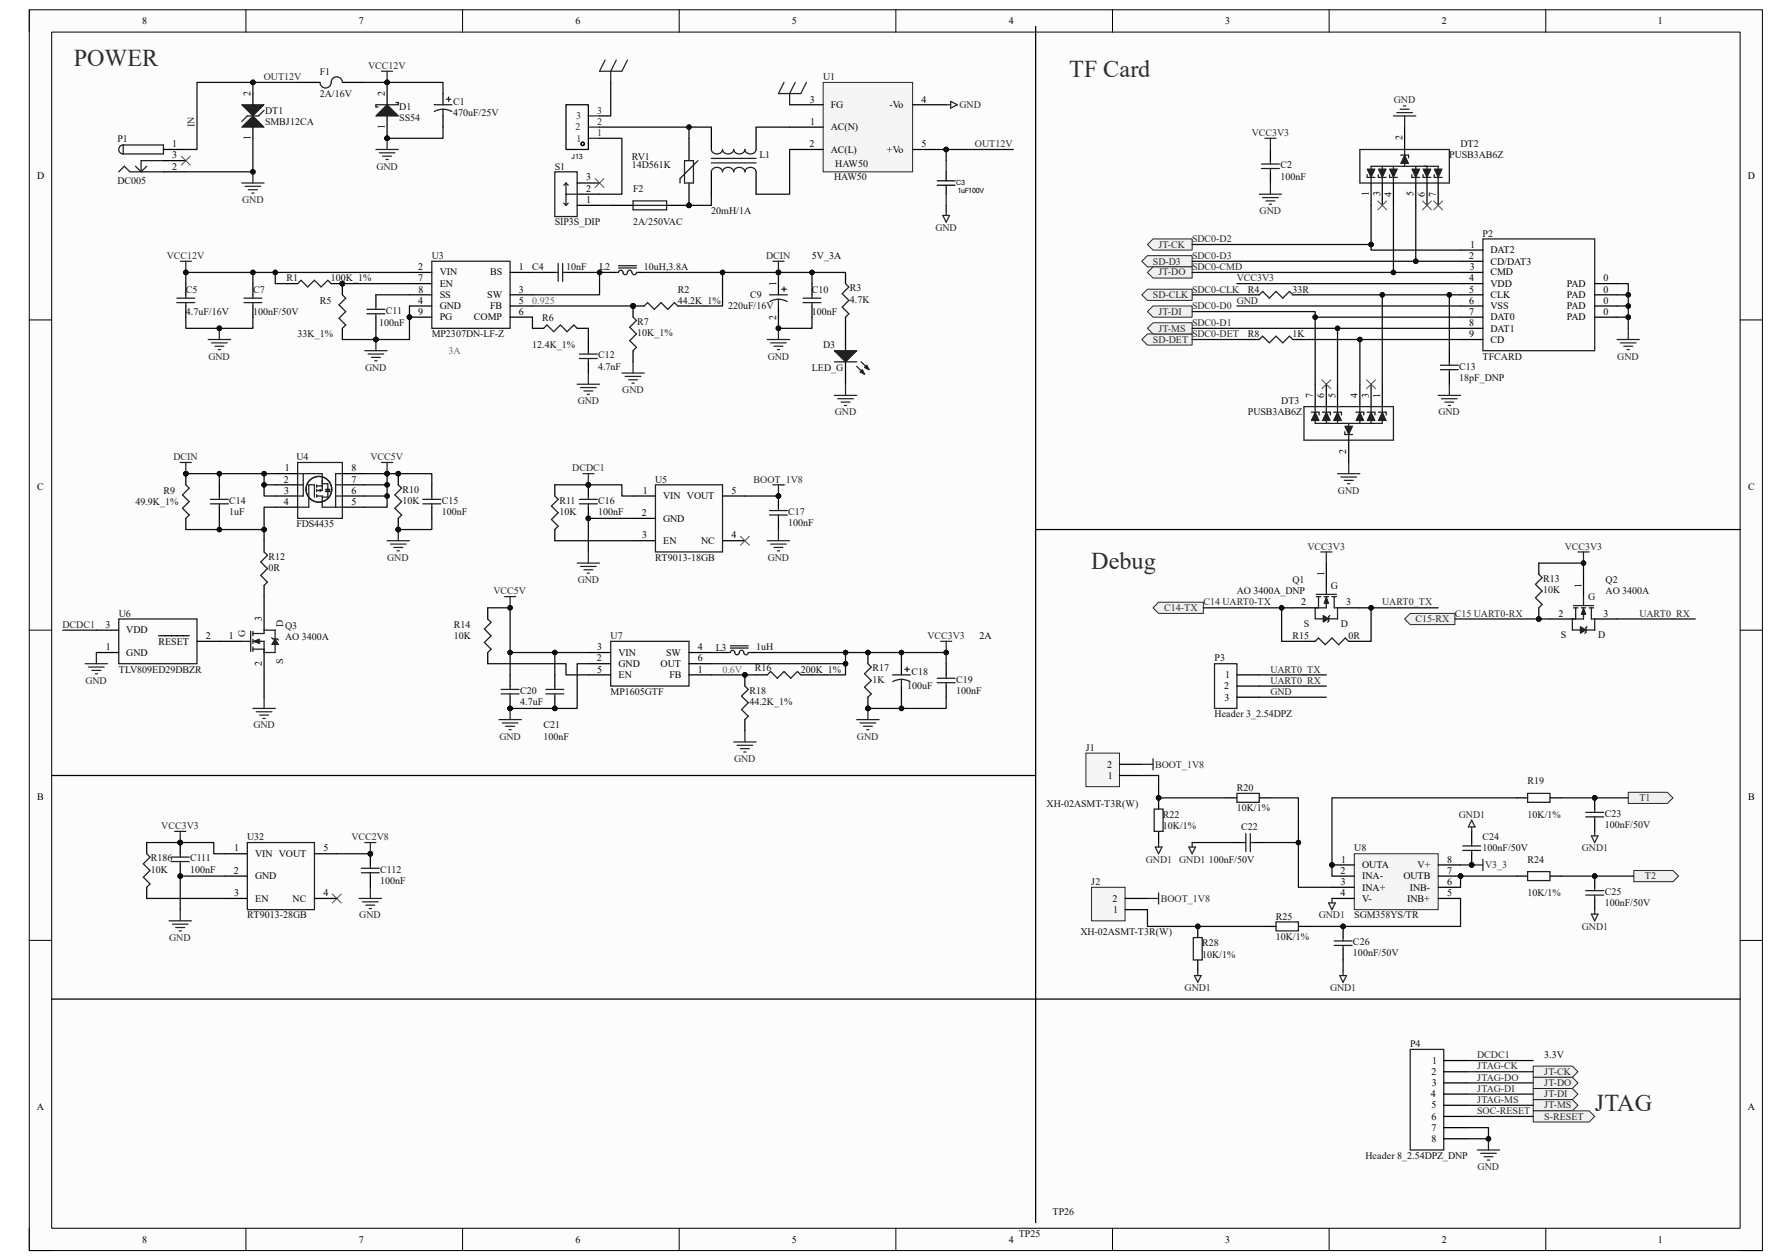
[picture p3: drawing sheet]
<svg xmlns="http://www.w3.org/2000/svg" width="182mm" height="128mm" viewBox="0 0 182 128" stroke-linecap="round" stroke-linejoin="round" font-family="sans-serif">
<defs><g id="words">
<g font-size="2.5" fill="#2e2e2e">
<text x="7.5" y="6.7">POWER</text>
<text x="108.6" y="7.8">TF Card</text>
<text x="110.8" y="57.8">Debug</text>
<text x="162" y="112.9">JTAG</text>
</g>
<g font-size="1">
<text x="14.4" y="2.5">8</text>
<text x="36.4" y="2.5">7</text>
<text x="58.5" y="2.5">6</text>
<text x="80.4" y="2.5">5</text>
<text x="102.4" y="2.5">4</text>
<text x="124.4" y="2.5">3</text>
<text x="146.4" y="2.5">2</text>
<text x="168.4" y="2.5">1</text>
<text x="25.4" y="9.7" transform="rotate(-90 25.4 9.7)">2</text>
<text x="39.1" y="9.7" transform="rotate(-90 39.1 9.7)">2</text>
<text x="82.3" y="10.4">3</text>
<text x="84.4" y="11">FG</text>
<text x="90.3" y="11">-Vo</text>
<text x="93.6" y="10.4">4</text>
<text x="17.5" y="14.9">1</text>
<text x="17.5" y="17.2">2</text>
<text x="17.5" y="16.1">3</text>
<text x="25.4" y="14.2" transform="rotate(-90 25.4 14.2)">1</text>
<text x="39.1" y="13.1" transform="rotate(-90 39.1 13.1)">1</text>
<text x="82.2" y="14.9">2</text>
<text x="82.3" y="12.7">1</text>
<text x="84.4" y="13.3">AC(N)</text>
<text x="84.4" y="15.5">AC(L)</text>
<text x="90.1" y="15.5">+Vo</text>
<text x="93.6" y="14.9">5</text>
<text x="142.5" y="14.3" transform="rotate(-90 142.5 14.3)">2</text>
<text x="3.8" y="18.2">D</text>
<text x="59.5" y="20.6">1</text>
<text x="59.5" y="19.5">2</text>
<text x="59.5" y="18.3">3</text>
<text x="139" y="19.9" transform="rotate(-90 139 19.9)">1</text>
<text x="140.2" y="19.9" transform="rotate(-90 140.2 19.9)">3</text>
<text x="141.3" y="20" transform="rotate(-90 141.3 20)">4</text>
<text x="143.6" y="19.9" transform="rotate(-90 143.6 19.9)">5</text>
<text x="144.7" y="20" transform="rotate(-90 144.7 20)">6</text>
<text x="145.8" y="20" transform="rotate(-90 145.8 20)">7</text>
<text x="177.5" y="18.2">D</text>
<text x="42.5" y="28.6">7</text>
<text x="42.5" y="27.4">2</text>
<text x="42.5" y="29.7">8</text>
<text x="44.7" y="29.1">EN</text>
<text x="44.7" y="28">VIN</text>
<text x="49.8" y="28">BS</text>
<text x="52.7" y="27.4">1</text>
<text x="52.7" y="29.7">3</text>
<text x="78.8" y="29" transform="rotate(-90 78.8 29)">1</text>
<text x="82.5" y="26.3">5V_3A</text>
<text x="149.2" y="26.3">2</text>
<text x="149.2" y="28.6">4</text>
<text x="149.2" y="29.7">5</text>
<text x="149.3" y="27.4">3</text>
<text x="149.3" y="25.1">1</text>
<text x="151.4" y="25.7">DAT2</text>
<text x="151.4" y="26.9">CD/DAT3</text>
<text x="151.4" y="28">CMD</text>
<text x="151.4" y="29.1">VDD</text>
<text x="159.1" y="29.1">PAD</text>
<text x="162.9" y="28.6">0</text>
<text x="162.9" y="29.7">0</text>
<text x="42.5" y="30.9">4</text>
<text x="42.5" y="32">9</text>
<text x="44.7" y="30.3">SS</text>
<text x="44.7" y="31.4">GND</text>
<text x="44.7" y="32.6">PG</text>
<text x="48.1" y="32.6">COMP</text>
<text x="49.5" y="30.3">SW</text>
<text x="49.8" y="31.4">FB</text>
<text x="52.7" y="30.9">5</text>
<text x="52.7" y="32">6</text>
<text x="78.8" y="32.5" transform="rotate(-90 78.8 32.5)">2</text>
<text x="149.2" y="34.2">9</text>
<text x="149.2" y="30.9">6</text>
<text x="149.2" y="32">7</text>
<text x="149.2" y="33.1">8</text>
<text x="151.4" y="34.8">CD</text>
<text x="151.4" y="30.3">CLK</text>
<text x="151.4" y="31.4">VSS</text>
<text x="151.4" y="32.6">DAT0</text>
<text x="151.4" y="33.7">DAT1</text>
<text x="159.1" y="32.6">PAD</text>
<text x="159.1" y="31.4">PAD</text>
<text x="159.1" y="30.3">PAD</text>
<text x="162.9" y="32">0</text>
<text x="162.9" y="30.9">0</text>
<text x="133.3" y="40.4" transform="rotate(-90 133.3 40.4)">7</text>
<text x="134.5" y="40.4" transform="rotate(-90 134.5 40.4)">6</text>
<text x="135.6" y="40.4" transform="rotate(-90 135.6 40.4)">5</text>
<text x="137.9" y="40.4" transform="rotate(-90 137.9 40.4)">4</text>
<text x="139" y="40.4" transform="rotate(-90 139 40.4)">3</text>
<text x="140.2" y="40.4" transform="rotate(-90 140.2 40.4)">1</text>
<text x="28.9" y="47.9">1</text>
<text x="35.7" y="47.9">8</text>
<text x="136.7" y="46.1" transform="rotate(-90 136.7 46.1)">2</text>
<text x="3.8" y="49.7">C</text>
<text x="28.8" y="49">2</text>
<text x="28.8" y="51.3">4</text>
<text x="28.9" y="50.2">3</text>
<text x="35.7" y="51.3">5</text>
<text x="35.7" y="50.2">6</text>
<text x="35.7" y="49">7</text>
<text x="65.2" y="52.4">2</text>
<text x="65.3" y="50.2">1</text>
<text x="67.4" y="50.7">VIN VOUT</text>
<text x="67.4" y="53">GND</text>
<text x="74.3" y="50.2">5</text>
<text x="177.5" y="49.7">C</text>
<text x="65.2" y="54.7">3</text>
<text x="67.4" y="55.2">EN</text>
<text x="71.2" y="55.2">NC</text>
<text x="74.3" y="54.7">4</text>
<text x="134.5" y="58.5" transform="rotate(-90 134.5 58.5)">1</text>
<text x="160.6" y="59.7" transform="rotate(-90 160.6 59.7)">1</text>
<text x="10.7" y="63.8">3</text>
<text x="12.8" y="64.3">VDD</text>
<text x="16.1" y="65.5">RESET</text>
<text x="20.9" y="64.9">2</text>
<text x="23.2" y="64.9">1</text>
<text x="26.6" y="63.1" transform="rotate(-90 26.6 63.1)">3</text>
<text x="99.5" y="64.9">2A</text>
<text x="132.2" y="61.5">2</text>
<text x="136.7" y="61.5">3</text>
<text x="158.3" y="62.7">2</text>
<text x="162.9" y="62.7">3</text>
<text x="10.8" y="66">1</text>
<text x="12.8" y="66.6">GND</text>
<text x="26.6" y="67.6" transform="rotate(-90 26.6 67.6)">2</text>
<text x="60.6" y="67.2">2</text>
<text x="60.7" y="66">3</text>
<text x="60.7" y="68.3">5</text>
<text x="62.8" y="67.7">GND</text>
<text x="62.8" y="66.6">VIN</text>
<text x="62.8" y="68.9">EN</text>
<text x="67.1" y="67.7">OUT</text>
<text x="67.6" y="66.6">SW</text>
<text x="68" y="68.9">FB</text>
<text x="70.9" y="68.3">1</text>
<text x="70.9" y="67.2">6</text>
<text x="70.9" y="66">4</text>
<text x="124.3" y="70">2</text>
<text x="124.4" y="71.2">3</text>
<text x="124.4" y="68.9">1</text>
<text x="112.4" y="78">2</text>
<text x="3.8" y="81.2">B</text>
<text x="112.5" y="79.1">1</text>
<text x="177.5" y="81.2">B</text>
<text x="23.7" y="88.8">2</text>
<text x="23.8" y="86.5">1</text>
<text x="25.9" y="87">VIN VOUT</text>
<text x="25.9" y="89.3">GND</text>
<text x="32.9" y="86.5">5</text>
<text x="136.1" y="88.8">2</text>
<text x="136.2" y="89.9">3</text>
<text x="136.2" y="87.6">1</text>
<text x="138.3" y="88.2">OUTA</text>
<text x="138.3" y="89.3">INA-</text>
<text x="142.5" y="89.3">OUTB</text>
<text x="144" y="88.2">V+</text>
<text x="147" y="89.9">6</text>
<text x="147" y="88.8">7</text>
<text x="147" y="87.6">8</text>
<text x="23.8" y="91">3</text>
<text x="25.9" y="91.6">EN</text>
<text x="29.7" y="91.6">NC</text>
<text x="32.9" y="91">4</text>
<text x="113" y="91.6">2</text>
<text x="113.1" y="92.8">1</text>
<text x="136.1" y="91">4</text>
<text x="138.3" y="90.5">INA+</text>
<text x="138.3" y="91.6">V-</text>
<text x="142.9" y="91.6">INB+</text>
<text x="143.2" y="90.5">INB-</text>
<text x="147" y="91">5</text>
<text x="156.8" y="107.5">3.3V</text>
<text x="3.7" y="112.7">A</text>
<text x="145.3" y="111.5">4</text>
<text x="145.4" y="109.2">2</text>
<text x="145.4" y="112.6">5</text>
<text x="145.4" y="113.7">6</text>
<text x="145.4" y="110.3">3</text>
<text x="145.5" y="108.1">1</text>
<text x="177.5" y="112.7">A</text>
<text x="145.4" y="114.9">7</text>
<text x="145.4" y="116">8</text>
<text x="14.4" y="126.2">8</text>
<text x="36.4" y="126.2">7</text>
<text x="58.5" y="126.2">6</text>
<text x="80.4" y="126.2">5</text>
<text x="102.4" y="126.2">4</text>
<text x="124.4" y="126.2">3</text>
<text x="146.4" y="126.2">2</text>
<text x="168.4" y="126.2">1</text>
</g>
<g font-size="1" fill="#262626">
<text x="26.8" y="8.1">OUT12V</text>
<text x="37.4" y="7">VCC12V</text>
<text x="97.5" y="11">GND</text>
<text x="141.6" y="10.4">GND</text>
<text x="19.8" y="12.9" transform="rotate(-90 19.8 12.9)">IN</text>
<text x="38.2" y="17.2">GND</text>
<text x="99" y="14.9">OUT12V</text>
<text x="127.1" y="13.8">VCC3V3</text>
<text x="24.6" y="20.6">GND</text>
<text x="95" y="23.5">GND</text>
<text x="127.9" y="21.8">GND</text>
<text x="16.9" y="26.3">VCC12V</text>
<text x="77.8" y="26.3">DCIN</text>
<text x="117.1" y="26.9">SD-D3</text>
<text x="117.6" y="25.1">JT-CK</text>
<text x="117.6" y="28">JT-DO</text>
<text x="121.1" y="24.6">SDC0-D2</text>
<text x="121.1" y="26.3">SDC0-D3</text>
<text x="121.1" y="27.4">SDC0-CMD</text>
<text x="121.1" y="29.7">SDC0-CLK</text>
<text x="125.6" y="28.6">VCC3V3</text>
<text x="117.1" y="30.3">SD-CLK</text>
<text x="117.1" y="34.8">SD-DET</text>
<text x="117.6" y="32">JT-DI</text>
<text x="117.6" y="33.7">JT-MS</text>
<text x="121.1" y="31.4">SDC0-D0</text>
<text x="121.1" y="33.1">SDC0-D1</text>
<text x="121.1" y="34.2">SDC0-DET</text>
<text x="125.6" y="30.9">GND</text>
<text x="21.2" y="36.5">GND</text>
<text x="37.1" y="37.7">GND</text>
<text x="58.7" y="41.1">GND</text>
<text x="63.2" y="39.9">GND</text>
<text x="78" y="36.5">GND</text>
<text x="164.3" y="36.5">GND</text>
<text x="17.6" y="46.7">DCIN</text>
<text x="37.6" y="46.7">VCC5V</text>
<text x="58.1" y="47.9">DCDC1</text>
<text x="84.8" y="42.2">GND</text>
<text x="146.1" y="42.2">GND</text>
<text x="76.5" y="49">BOOT_1V8</text>
<text x="135.9" y="50.2">GND</text>
<text x="39.3" y="57">GND</text>
<text x="58.7" y="59.2">GND</text>
<text x="78" y="57">GND</text>
<text x="132.8" y="55.8">VCC3V3</text>
<text x="158.9" y="55.8">VCC3V3</text>
<text x="6.3" y="63.8">DCDC1</text>
<text x="50.1" y="60.4">VCC5V</text>
<text x="94.2" y="64.9">VCC3V3</text>
<text x="118.2" y="62.1">C14-TX</text>
<text x="122.2" y="61.5">C14 UART0-TX</text>
<text x="140.4" y="61.5">UART0_TX</text>
<text x="143.8" y="63.2">C15-RX</text>
<text x="147.7" y="62.7">C15 UART0-RX</text>
<text x="166.5" y="62.7">UART0_RX</text>
<text x="8.7" y="69.5">GND</text>
<text x="129" y="70.6">GND</text>
<text x="129" y="68.3">UART0_TX</text>
<text x="129" y="69.5">UART0_RX</text>
<text x="25.7" y="74">GND</text>
<text x="50.7" y="75.1">GND</text>
<text x="74.5" y="77.4">GND</text>
<text x="87" y="75.1">GND</text>
<text x="117.3" y="78">BOOT_1V8</text>
<text x="148.2" y="83.1">GND1</text>
<text x="166.5" y="81.4">T1</text>
<text x="16.4" y="84.2">VCC3V3</text>
<text x="35.7" y="85.3">VCC2V8</text>
<text x="116.4" y="87.6">GND1</text>
<text x="119.8" y="87.6">GND1</text>
<text x="150.8" y="88.2">V3_3</text>
<text x="160.7" y="86.5">GND1</text>
<text x="167" y="89.3">T2</text>
<text x="17.2" y="95.6">GND</text>
<text x="36.5" y="93.3">GND</text>
<text x="117.9" y="91.6">BOOT_1V8</text>
<text x="133.9" y="93.3">GND1</text>
<text x="160.7" y="94.4">GND1</text>
<text x="120.3" y="100.7">GND1</text>
<text x="135.1" y="100.7">GND1</text>
<text x="150" y="107.5">DCDC1</text>
<text x="150" y="108.6">JTAG-CK</text>
<text x="150" y="109.8">JTAG-DO</text>
<text x="150" y="110.9">JTAG-DI</text>
<text x="150" y="112.1">JTAG-MS</text>
<text x="150" y="113.2">SOC-RESET</text>
<text x="156.8" y="109.2">JT-CK</text>
<text x="156.8" y="110.3">JT-DO</text>
<text x="156.8" y="111.5">JT-DI</text>
<text x="156.8" y="112.6">JT-MS</text>
<text x="156.8" y="113.7">S-RESET</text>
<text x="150.1" y="118.9">GND</text>
</g>
<g font-size="1" fill="#0e0e0e">
<text x="26.9" y="11.6">DT1</text>
<text x="32.5" y="7.6">F1</text>
<text x="32.5" y="9.8">2A/16V</text>
<text x="40.6" y="11.2">D1</text>
<text x="46" y="10.6">C1</text>
<text x="46" y="11.8">470uF/25V</text>
<text x="83.6" y="8.1">U1</text>
<text x="11.9" y="14.4">P1</text>
<text x="26.9" y="12.7">SMBJ12CA</text>
<text x="40.6" y="12.3">SS54</text>
<text x="56.3" y="17.2">S1</text>
<text x="64.2" y="16.2">RV1</text>
<text x="64.2" y="17.1">14D561K</text>
<text x="77.1" y="16.1">L1</text>
<text x="84.8" y="17">HAW50</text>
<text x="130" y="17.1">C2</text>
<text x="147.2" y="16.1">PUSB3AB6Z</text>
<text x="148.3" y="14.9">DT2</text>
<text x="11.9" y="18.7">DC005</text>
<text x="56.3" y="22.9">SIP3S_DIP</text>
<text x="64.3" y="19.5">F2</text>
<text x="64.3" y="22.9">2A/250VAC</text>
<text x="72.2" y="21.8">20mH/1A</text>
<text x="84.7" y="18.3">HAW50</text>
<text x="130" y="18.2">100nF</text>
<text x="18.9" y="29.7">C5</text>
<text x="25.7" y="29.7">C7</text>
<text x="29.1" y="28.6">R1</text>
<text x="33.6" y="28.6">100K_1%</text>
<text x="43.9" y="26.3">U3</text>
<text x="54.1" y="27.4">C4</text>
<text x="57.5" y="27.4">10nF</text>
<text x="60.9" y="27.4">L2</text>
<text x="65.4" y="27.4">10uH,3.8A</text>
<text x="68.8" y="29.7">R2</text>
<text x="82.5" y="29.7">C10</text>
<text x="86.3" y="29.6">R3</text>
<text x="126.7" y="29.7">R4</text>
<text x="131.3" y="29.7">33R</text>
<text x="150.6" y="24">P2</text>
<text x="18.9" y="32">4.7uF/16V</text>
<text x="25.7" y="32">100nF/50V</text>
<text x="30.2" y="34.2">33K_1%</text>
<text x="32.5" y="30.9">R5</text>
<text x="38.5" y="33.1">100nF</text>
<text x="39.2" y="31.9">C11</text>
<text x="43.9" y="34.2">MP2307DN-LF-Z</text>
<text x="54.1" y="35.4">12.4K_1%</text>
<text x="55.1" y="32.6">R6</text>
<text x="64.7" y="33">R7</text>
<text x="64.7" y="34.1">10K_1%</text>
<text x="68.8" y="30.9">44.2K_1%</text>
<text x="74" y="31.4">220uF/16V</text>
<text x="76.2" y="30.3">C9</text>
<text x="82.5" y="32">100nF</text>
<text x="83.6" y="35.4">D3</text>
<text x="86.3" y="30.7">4.7K</text>
<text x="126.7" y="34.2">R8</text>
<text x="131.3" y="34.2">1K</text>
<text x="60.7" y="36.4">C12</text>
<text x="60.7" y="37.5">4.7nF</text>
<text x="82.5" y="37.7">LED_G</text>
<text x="130.1" y="41.1">DT3</text>
<text x="148.2" y="37.5">C13</text>
<text x="148.2" y="38.7">18pF_DNP</text>
<text x="150.6" y="36.5">TFCARD</text>
<text x="30.1" y="46.7">U4</text>
<text x="126.7" y="42.2">PUSB3AB6Z</text>
<text x="13.8" y="51.3">49.9K_1%</text>
<text x="16.6" y="50.2">R9</text>
<text x="23.3" y="51.2">C14</text>
<text x="23.3" y="52.3">1uF</text>
<text x="30.1" y="53.6">FDS4435</text>
<text x="40.9" y="50">R10</text>
<text x="40.9" y="51.2">10K</text>
<text x="44.9" y="51.2">C15</text>
<text x="44.9" y="52.3">100nF</text>
<text x="56.8" y="51.2">R11</text>
<text x="56.8" y="52.3">10K</text>
<text x="60.7" y="51.2">C16</text>
<text x="60.7" y="52.3">100nF</text>
<text x="66.5" y="49">U5</text>
<text x="80.1" y="52.3">C17</text>
<text x="80.1" y="53.4">100nF</text>
<text x="27.3" y="56.9">R12</text>
<text x="27.3" y="58">0R</text>
<text x="66.5" y="57">RT9013-18GB</text>
<text x="131.3" y="59.2">Q1</text>
<text x="135.2" y="59.8">G</text>
<text x="156.7" y="59.1">R13</text>
<text x="163.1" y="59.2">Q2</text>
<text x="12.1" y="62.7">U6</text>
<text x="24.9" y="64.7" transform="rotate(-90 24.9 64.7)">G</text>
<text x="28.7" y="63.7" transform="rotate(-90 28.7 63.7)">D</text>
<text x="29" y="63.9">Q3</text>
<text x="29" y="65">AO 3400A</text>
<text x="46.1" y="63.8">R14</text>
<text x="46.1" y="64.9">10K</text>
<text x="62" y="64.9">U7</text>
<text x="125.6" y="60.4">AO 3400A_DNP</text>
<text x="131.3" y="64.9">R15</text>
<text x="132.4" y="63.7">S</text>
<text x="136.2" y="63.7">D</text>
<text x="136.9" y="64.9">0R</text>
<text x="156.7" y="60.2">10K</text>
<text x="158.5" y="64.8">S</text>
<text x="161.3" y="60.9">G</text>
<text x="162.3" y="64.8">D</text>
<text x="163.1" y="60.4">AO 3400A</text>
<text x="12.1" y="68.3">TLV809ED29DBZR</text>
<text x="28.7" y="67.4" transform="rotate(-90 28.7 67.4)">S</text>
<text x="52.8" y="70.5">C20</text>
<text x="52.8" y="71.6">4.7uF</text>
<text x="62" y="70.6">MP1605GTF</text>
<text x="72.7" y="66.2">L3</text>
<text x="76.1" y="70.5">R18</text>
<text x="76.1" y="71.6">44.2K_1%</text>
<text x="76.7" y="68.2">R16</text>
<text x="76.8" y="66">1uH</text>
<text x="81.3" y="68.3">200K_1%</text>
<text x="88.6" y="68.2">R17</text>
<text x="88.6" y="69.3">1K</text>
<text x="92.1" y="70">100uF</text>
<text x="92.6" y="68.5">C18</text>
<text x="97.1" y="69.3">C19</text>
<text x="97.1" y="70.5">100nF</text>
<text x="123.4" y="67.2">P3</text>
<text x="55.2" y="74">C21</text>
<text x="55.2" y="75.1">100nF</text>
<text x="110.3" y="76.3">J1</text>
<text x="123.4" y="72.9">Header 3_2.54DPZ</text>
<text x="106.3" y="82">XH-02ASMT-T3R(W)</text>
<text x="118.1" y="83.1">R22</text>
<text x="125.6" y="80.3">R20</text>
<text x="125.6" y="82.4">10K/1%</text>
<text x="155.2" y="79.7">R19</text>
<text x="155.2" y="83.1">10K/1%</text>
<text x="163" y="83">C23</text>
<text x="15.3" y="87.5">R186</text>
<text x="15.3" y="88.6">10K</text>
<text x="19.3" y="87.5">C111</text>
<text x="19.3" y="88.6">100nF</text>
<text x="25.1" y="85.3">U32</text>
<text x="38.6" y="88.6">C112</text>
<text x="38.6" y="89.8">100nF</text>
<text x="110.8" y="89.9">J2</text>
<text x="118.1" y="84.2">10K/1%</text>
<text x="122.8" y="87.6">100nF/50V</text>
<text x="126.1" y="84.3">C22</text>
<text x="137.5" y="86.5">U8</text>
<text x="150.6" y="85.3">C24</text>
<text x="150.6" y="86.5">100nF/50V</text>
<text x="155.2" y="87.6">R24</text>
<text x="163" y="84.1">100nF/50V</text>
<text x="25.1" y="93.3">RT9013-28GB</text>
<text x="109.7" y="95">XH-02ASMT-T3R(W)</text>
<text x="129.6" y="93.4">R25</text>
<text x="129.6" y="95.5">10K/1%</text>
<text x="137.5" y="93.3">SGM358YS/TR</text>
<text x="155.2" y="91">10K/1%</text>
<text x="163" y="90.9">C25</text>
<text x="163" y="92">100nF/50V</text>
<text x="122.1" y="96.1">R28</text>
<text x="122.1" y="97.3">10K/1%</text>
<text x="137.4" y="96">C26</text>
<text x="137.4" y="97.2">100nF/50V</text>
<text x="143.2" y="106.3">P4</text>
<text x="138.7" y="117.7">Header 8_2.54DPZ_DNP</text>
<text x="103.5" y="125.7">TP25</text>
<text x="106.9" y="123.4">TP26</text>
</g>
<g font-size="1" fill="#292929">
<text x="60.7" y="11.6">3</text>
<text x="58.5" y="13.3">2</text>
<text x="58.5" y="12.1">3</text>
<text x="58.5" y="14.4">1</text>
<text x="60.7" y="13.8">1</text>
<text x="60.7" y="12.7">2</text>
</g>
<g font-size="1" fill="#686868">
<text x="45.6" y="35.9">3A</text>
<text x="54.1" y="30.9">0.925</text>
<text x="73.4" y="68.3">0.6V</text>
</g>
<g font-size=".7">
<text x="58" y="16.2">J13</text>
<text x="97.1" y="18.8">C3</text>
<text x="97.2" y="19.6">1uF100V</text>
</g>
</g></defs>
<path d="M3 1h176v126h-176z" fill-rule="evenodd" fill="#fcfcfc"/>
<path d="M3 1h176v126h-176z" fill="none" stroke="#000" stroke-width=".1"/>
<path d="M5.2 3.3h171.5v121.5h-171.5z" fill-rule="evenodd" fill="#fcfcfc"/>
<g fill="none" stroke="#000" stroke-width=".1">
<path d="M3 1v2.3M5.2 3.3h171.5v121.5h-171.5zM25 1v2.3M47 1v2.3M69 1v2.3M91 1v2.3M113 1v2.3M135 1v2.3M157 1v2.3M3 32.5h2.2M176.7 32.5h2.3M3 64h2.2"/>
<path d="M176.7 64h2.3M3 95.5h2.2M176.7 95.5h2.3M3 124.8v2.2h2.2M25 124.8v2.2M47 124.8v2.2M69 124.8v2.2M91 124.8v2.2M113 124.8v2.2M135 124.8v2.2M157 124.8v2.2M176.7 127h2.3"/>
</g>
<path d="M150.6 24.3h11.4v11.3h-11.4z" fill="none" stroke="#1c1c1c" stroke-width=".13"/>
<g fill="none" stroke="#000" stroke-width=".13">
<path d="M148.3 34.5h2.3M148.3 25.4h2.3M148.3 26.5h2.3M148.3 27.7h2.3M148.3 28.8h2.3M148.3 30h2.3M148.3 31.1h2.3M148.3 32.2h2.3M148.3 33.4h2.3M162 28.8h2.2M162 30h2.2M162 31.1h2.2"/>
<path d="M162 32.2h2.2"/>
</g>
<path d="M164.2 34.5h2.3M164.6 34.8h1.6M164.9 35.2h.9M165.3 35.5h.2M165.4 33.4v1.1" fill="none" stroke="#262626" stroke-width=".13"/>
<path d="M138.9 17.2h.7l-.3 .8z" fill="#1c1c1c"/>
<path d="M138.9 17.2h.7l-.3 .8z" fill="none" stroke="#1c1c1c" stroke-width=".1"/>
<path d="M140 17.2h.8l-.4 .8z" fill="#1c1c1c"/>
<path d="M140 17.2h.8l-.4 .8z" fill="none" stroke="#1c1c1c" stroke-width=".1"/>
<path d="M141.1 17.2h.8l-.4 .8z" fill="#1c1c1c"/>
<path d="M141.1 17.2h.8l-.4 .8z" fill="none" stroke="#1c1c1c" stroke-width=".1"/>
<path d="M143.4 17.2h.8l-.4 .8z" fill="#1c1c1c"/>
<path d="M143.4 17.2h.8l-.4 .8z" fill="none" stroke="#1c1c1c" stroke-width=".1"/>
<path d="M144.5 17.2h.8l-.4 .8z" fill="#1c1c1c"/>
<path d="M144.5 17.2h.8l-.4 .8z" fill="none" stroke="#1c1c1c" stroke-width=".1"/>
<path d="M138.9 17.7v.3h.7M140 17.7v.3h.8M140.4 17.5v-.6h4.5v.6M140.4 18v.6M141.1 17.7v.3h.8M141.5 16.9v.6M141.5 18v.6M143.4 17.7v.3h.8M143.8 16.9v.6M143.8 18v.6M144.5 17.7v.3h.8M144.9 18v.6" fill="none" stroke="#1c1c1c" stroke-width=".13"/>
<path d="M139.3 18.6v2.3M140.4 18.6v2.3M141.5 18.6v2.3M142.7 12.9v2.3M143.8 18.6v2.3M144.9 18.6v2.3M146.1 18.6v2.3" fill="none" stroke="#000" stroke-width=".13"/>
<path d="M145.7 17.2h.8l-.4 .8z" fill="#1c1c1c"/>
<path d="M145.7 17.2h.8l-.4 .8z" fill="none" stroke="#1c1c1c" stroke-width=".1"/>
<path d="M145.7 17.7v.3h.8" fill="none" stroke="#1c1c1c" stroke-width=".13"/>
<path d="M142.7 15.8l.4 .8h-.8z" fill="#1c1c1c"/>
<path d="M142.7 15.8l.4 .8h-.8z" fill="none" stroke="#1c1c1c" stroke-width=".1"/>
<path d="M138.1 15.2h9.1v3.4h-9.1zM139.3 18v.6M140.4 16.9h-1.1v.6M142.3 15.8h.8v.2M142.7 15.2v1.7M144.6 16.9h1.5v.6M146.1 18v.6" fill="none" stroke="#1c1c1c" stroke-width=".13"/>
<path d="M140.4 41.9l.4 .8h-.8z" fill="#1c1c1c"/>
<path d="M140.4 41.9l.4 .8h-.8z" fill="none" stroke="#1c1c1c" stroke-width=".1"/>
<path d="M139.3 41.9l.3 .8h-.7z" fill="#1c1c1c"/>
<path d="M139.3 41.9l.3 .8h-.7z" fill="none" stroke="#1c1c1c" stroke-width=".1"/>
<path d="M138.1 41.9l.4 .8h-.8z" fill="#1c1c1c"/>
<path d="M138.1 41.9l.4 .8h-.8z" fill="none" stroke="#1c1c1c" stroke-width=".1"/>
<path d="M135.8 41.9l.4 .8h-.8z" fill="#1c1c1c"/>
<path d="M135.8 41.9l.4 .8h-.8z" fill="none" stroke="#1c1c1c" stroke-width=".1"/>
<path d="M134.7 41.9l.4 .8h-.8z" fill="#1c1c1c"/>
<path d="M134.7 41.9l.4 .8h-.8z" fill="none" stroke="#1c1c1c" stroke-width=".1"/>
<path d="M134.3 41.9h.8v.3M134.7 42.4v.6h4.6v-.6M134.7 41.3v.6M135.4 41.9h.8v.3M135.8 41.3v.6M135.8 42.4v.6M137.7 41.9h.8v.3M138.1 41.3v.6M138.1 42.4v.6M138.9 41.9h.7v.3M139.3 41.3v.6M140 41.9h.8v.3" fill="none" stroke="#1c1c1c" stroke-width=".13"/>
<path d="M133.6 39v2.3M134.7 39v2.3M135.8 39v2.3M138.1 39v2.3M139.3 39v2.3M140.4 39v2.3M137 44.7v2.3" fill="none" stroke="#000" stroke-width=".13"/>
<path d="M133.6 41.9l.4 .8h-.8z" fill="#1c1c1c"/>
<path d="M133.6 41.9l.4 .8h-.8z" fill="none" stroke="#1c1c1c" stroke-width=".1"/>
<path d="M133.2 41.9h.8v.3" fill="none" stroke="#1c1c1c" stroke-width=".13"/>
<path d="M136.6 43.3h.8l-.4 .8z" fill="#1c1c1c"/>
<path d="M136.6 43.3h.8l-.4 .8z" fill="none" stroke="#1c1c1c" stroke-width=".1"/>
<g fill="none" stroke="#1c1c1c" stroke-width=".13">
<path d="M128.1 16.7h1.8M128.1 17.1h1.8M129 16.3v.4M129 17.1v.4M127.9 34.5l.3-.3 .7 .6 .7-.6 .7 .6 .7-.6 .3 .3M127.9 30l.3-.4 .7 .7 .7-.7 .7 .7 .7-.7 .3 .4M146.3 37.1h1.8M146.3 37.6h1.8M147.2 36.8v.3M147.2 37.6v.3M132.4 41.3h9.1v3.4h-9.1zM133.6 41.3v.6"/>
<path d="M133.6 42.4v.6h1.4M134.7 59.5v.9M136.6 43.9v.2h.8M137 43v1.7M140.4 42.4v.6h-1.1M140.4 41.3v.6M123.3 67.4h2.3v4.6h-2.3zM133.6 61.7h1.1M133.7 60.4h2M133.7 60.6h.4M133.9 60.6v1.1M134.5 60.6h.4"/>
<path d="M135.3 60.6h.4M135.5 60.6v1.1"/>
</g>
<g fill="none" stroke="#262626" stroke-width=".13">
<path d="M127.9 19.7h2.3M128.5 14h1.1M129 14v1.2M129 18.6v1.1M141.5 11.8h2.3M141.9 11.4h1.6M142.2 11.1h.9M142.5 10.8h.3M142.7 11.8v1.1M128.2 20.1h1.6M128.6 20.4h.9M128.9 20.7h.2"/>
<path d="M147.2 39v1.2M135.8 48.1h2.3M136.2 48.5h1.6M136.5 48.8h.9M136.9 49.1h.2M137 47v1.1M146.1 40.2h2.2M146.4 40.5h1.6M146.7 40.9h1M147.1 41.2h.2"/>
</g>
<path d="M139.9 20.4l.9 .9M140.8 20.4l-.9 .9M144.5 20.4l.9 .9M145.4 20.4l-.9 .9" fill="none" stroke="#4c4c4c" stroke-width=".1"/>
<g fill="none" stroke="#000" stroke-width=".13">
<path d="M129 15.2v1.1M129 17.5v1.1M126.8 34.5h1.1M126.8 30h1.1M131.3 34.5h1.1M131.3 30h1.1M147.2 35.6v1.2M147.2 37.9v1.1M134.7 57.2v2.3M125.6 68.6h2.3M125.6 69.7h2.3M125.6 70.8h2.3"/>
<path d="M131.3 61.7h2.3M135.8 61.7h2.3"/>
</g>
<path d="M134.7 60.6l.2 .7h-.4z" fill="#1c1c1c"/>
<path d="M134.7 60.6l.2 .7h-.4z" fill="none" stroke="#1c1c1c" stroke-width=".1"/>
<path d="M133.6 62.9h.8M133.9 61.7h-.3v1.2M135 62.9h.9M135.5 61.7h.3" fill="none" stroke="#1c1c1c" stroke-width=".13"/>
<path d="M134.4 62.5l.6 .4-.6 .3z" fill="#1c1c1c"/>
<path d="M134.4 62.5l.6 .4-.6 .3z" fill="none" stroke="#1c1c1c" stroke-width=".1"/>
<path d="M134.7 61.3v.4M135.1 62.5l-.1 .1v.5l-.2 .1M135.8 61.7v1.2M159.7 62.9h1.1M159.8 61.5h2.1M159.8 61.7h.5M160 61.7v1.2M160.6 61.7h.5M160.8 60.6v.9M161.4 61.7h.5M161.6 61.7v1.2" fill="none" stroke="#1c1c1c" stroke-width=".13"/>
<path d="M160.8 58.3v2.3M157.4 62.9h2.3M162 62.9h2.2" fill="none" stroke="#000" stroke-width=".13"/>
<path d="M160.8 61.7l.3 .7h-.5z" fill="#1c1c1c"/>
<path d="M160.8 61.7l.3 .7h-.5z" fill="none" stroke="#1c1c1c" stroke-width=".1"/>
<path d="M159.7 64h.8M160 62.9h-.3v1.1M161.1 64h.9M161.6 62.9h.4" fill="none" stroke="#1c1c1c" stroke-width=".13"/>
<path d="M160.5 63.7l.6 .3-.6 .3z" fill="#1c1c1c"/>
<path d="M160.5 63.7l.6 .3-.6 .3z" fill="none" stroke="#1c1c1c" stroke-width=".1"/>
<path d="M133.6 65.2l.3-.4 .7 .7 .7-.7 .7 .7 .6-.7 .4 .4M160.8 62.4v.5M161.2 63.7l-.1 .1v.4l-.1 .1M162 62.9v1.1" fill="none" stroke="#1c1c1c" stroke-width=".13"/>
<path d="M132.4 65.2h1.2M137 65.2h1.1" fill="none" stroke="#000" stroke-width=".13"/>
<path d="M134.1 56.1h1.2M134.7 56.1v1.1" fill="none" stroke="#262626" stroke-width=".13"/>
<circle cx="156.3" cy="62.9" r=".23" fill="#0e0e0e"/>
<circle cx="156.3" cy="62.9" r=".23" fill="none" stroke="#0e0e0e" stroke-width=".1"/>
<path d="M156.3 57.2v1.1M156.3 61.7v1.2" fill="none" stroke="#000" stroke-width=".13"/>
<circle cx="156.3" cy="62.9" r=".23" fill="#0e0e0e"/>
<circle cx="156.3" cy="62.9" r=".23" fill="none" stroke="#0e0e0e" stroke-width=".1"/>
<path d="M156.3 58.3l.3 .4-.7 .7 .7 .6-.7 .7 .7 .7-.3 .3" fill="none" stroke="#1c1c1c" stroke-width=".13"/>
<path d="M160.3 56.1h1.1M160.8 56.1v1.1" fill="none" stroke="#262626" stroke-width=".13"/>
<circle cx="160.8" cy="57.2" r=".23" fill="#0e0e0e"/>
<circle cx="160.8" cy="57.2" r=".23" fill="none" stroke="#0e0e0e" stroke-width=".1"/>
<path d="M38.2 29.9v1.2M38.2 32.2v1.2" fill="none" stroke="#000" stroke-width=".13"/>
<path d="M37.3 31.4h1.8M37.3 31.9h1.8M38.2 31.1v.3M38.2 31.9v.3" fill="none" stroke="#1c1c1c" stroke-width=".13"/>
<path d="M37 35.6h2.3M37.4 36h1.6M37.7 36.3h.9M38.1 36.6h.2M38.2 34.5v1.1" fill="none" stroke="#262626" stroke-width=".13"/>
<circle cx="38.2" cy="34.5" r=".23" fill="#0e0e0e"/>
<circle cx="38.2" cy="34.5" r=".23" fill="none" stroke="#0e0e0e" stroke-width=".1"/>
<path d="M78.5 26.5h1.1M79.1 26.5v1.2" fill="none" stroke="#262626" stroke-width=".13"/>
<circle cx="79.1" cy="27.7" r=".23" fill="#0e0e0e"/>
<circle cx="79.1" cy="27.7" r=".23" fill="none" stroke="#0e0e0e" stroke-width=".1"/>
<path d="M58.6 39h2.3M59 39.4h1.5M59.3 39.7h.9M59.8 37.9v1.1M63.2 37.9h2.2M63.5 38.2h1.6M63.8 38.6h1M64.2 38.9h.2M64.3 36.8v1.1M59.6 40.1h.3" fill="none" stroke="#262626" stroke-width=".13"/>
<circle cx="41.6" cy="32.2" r=".23" fill="#0e0e0e"/>
<circle cx="41.6" cy="32.2" r=".23" fill="none" stroke="#0e0e0e" stroke-width=".1"/>
<path d="M43.9 26.5h7.9v6.9h-7.9z" fill="none" stroke="#1c1c1c" stroke-width=".13"/>
<path d="M41.6 27.7h2.3M41.6 29.9h2.3M41.6 31.1h2.3M41.6 28.8h2.3M41.6 32.2h2.3M51.8 27.7h2.3M51.8 29.9h2.3M51.8 31.1h2.3M51.8 32.2h2.3" fill="none" stroke="#000" stroke-width=".13"/>
<circle cx="41.6" cy="32.2" r=".23" fill="#0e0e0e"/>
<circle cx="41.6" cy="32.2" r=".23" fill="none" stroke="#0e0e0e" stroke-width=".1"/>
<path d="M18.3 26.5h1.1M18.9 26.5v1.2" fill="none" stroke="#262626" stroke-width=".13"/>
<circle cx="18.9" cy="27.7" r=".23" fill="#0e0e0e"/>
<circle cx="18.9" cy="27.7" r=".23" fill="none" stroke="#0e0e0e" stroke-width=".1"/>
<path d="M18.9 28.8v1.1M18.9 31.1v1.1M25.7 28.8v1.1M25.7 31.1v1.1" fill="none" stroke="#000" stroke-width=".13"/>
<path d="M18 30.3h1.8M18 30.7h1.8M18.9 29.9v.4M18.9 30.7v.4M24.8 30.3h1.8M24.8 30.7h1.8M25.7 29.9v.4M25.7 30.7v.4" fill="none" stroke="#1c1c1c" stroke-width=".13"/>
<circle cx="34.8" cy="28.8" r=".23" fill="#0e0e0e"/>
<circle cx="34.8" cy="28.8" r=".23" fill="none" stroke="#0e0e0e" stroke-width=".1"/>
<path d="M34.8 28.8v1.1" fill="none" stroke="#000" stroke-width=".13"/>
<circle cx="34.8" cy="28.8" r=".23" fill="#0e0e0e"/>
<circle cx="34.8" cy="28.8" r=".23" fill="none" stroke="#0e0e0e" stroke-width=".1"/>
<path d="M34.8 33.4v1.1" fill="none" stroke="#000" stroke-width=".13"/>
<path d="M34.8 29.9l.3 .4-.7 .7 .7 .7-.7 .6 .7 .7-.3 .4" fill="none" stroke="#1c1c1c" stroke-width=".13"/>
<path d="M21.1 34.5h2.3M21.5 34.8h1.6M21.8 35.2h.9M22.2 35.5h.2M22.3 33.4v1.1" fill="none" stroke="#262626" stroke-width=".13"/>
<circle cx="22.3" cy="33.4" r=".23" fill="#0e0e0e"/>
<circle cx="22.3" cy="33.4" r=".23" fill="none" stroke="#0e0e0e" stroke-width=".1"/>
<path d="M54.1 33.4h1.1M58.6 33.4h1.2M59.8 34.5v1.1M59.8 36.8v1.1" fill="none" stroke="#000" stroke-width=".13"/>
<path d="M55.2 33.4l.4-.4 .6 .7 .7-.7 .7 .7 .7-.7 .3 .4M58.8 36h1.9M58.8 36.4h1.9M59.8 35.6v.4M59.8 36.4v.4" fill="none" stroke="#1c1c1c" stroke-width=".13"/>
<path d="M77.9 34.5h2.3M78.3 34.8h1.6M78.6 35.2h.9M78.9 35.5h.3M79.1 33.4v1.1" fill="none" stroke="#262626" stroke-width=".13"/>
<circle cx="79.1" cy="33.4" r=".23" fill="#0e0e0e"/>
<circle cx="79.1" cy="33.4" r=".23" fill="none" stroke="#0e0e0e" stroke-width=".1"/>
<path d="M55.2 27.7h1.1M57.5 27.7h1.1M82.5 28.8v1.1M82.5 31.1v1.1" fill="none" stroke="#000" stroke-width=".13"/>
<path d="M56.3 27.7h.4M56.7 26.8v1.8M57.1 26.8v1.8M57.1 27.7h.4M81.6 30.3h1.8M81.6 30.7h1.8M82.5 29.9v.4M82.5 30.7v.4" fill="none" stroke="#1c1c1c" stroke-width=".13"/>
<circle cx="34.8" cy="28.8" r=".23" fill="#0e0e0e"/>
<circle cx="34.8" cy="28.8" r=".23" fill="none" stroke="#0e0e0e" stroke-width=".1"/>
<path d="M29.1 28.8h1.1M33.6 28.8h1.2" fill="none" stroke="#000" stroke-width=".13"/>
<circle cx="34.8" cy="28.8" r=".23" fill="#0e0e0e"/>
<circle cx="34.8" cy="28.8" r=".23" fill="none" stroke="#0e0e0e" stroke-width=".1"/>
<g fill="none" stroke="#1c1c1c" stroke-width=".13">
<path d="M12.1 17.5l.5-.6 .6 .6h3.4M12.5 14.7a.46 .46 0 0 0-.4 .5 .46 .46 0 0 0 .4 .4M12.5 14.7h4.1v.9h-4.1M12.5 14.7v.9M13.8 16.9l.5 .6M14.9 16.9l-.6 .6M16.6 16.3h-2.3v1.2M56.3 17.5h2.3v4.5h-2.3zM57.5 19.7h1.1M57.5 18.6v2.3M57.5 18.6l-.2 .2M57.5 18.6l.2 .2"/>
<path d="M30.2 28.8l.4-.3 .6 .7 .7-.7 .7 .7 .7-.7 .3 .3M57.3 20.6l.2 .3M57.7 20.6l-.2 .3"/>
</g>
<path d="M16.6 15.2h2.3M16.6 17.5h2.3M16.6 16.3h2.3M58.6 19.7h2.3M58.6 18.6h2.3M58.6 20.9h2.3" fill="none" stroke="#000" stroke-width=".13"/>
<path d="M24.6 18.6h2.2M24.9 18.9h1.6M25.2 19.3h.9M25.6 19.6h.2M25.7 17.5v1.1" fill="none" stroke="#262626" stroke-width=".13"/>
<circle cx="25.7" cy="17.5" r=".23" fill="#0e0e0e"/>
<circle cx="25.7" cy="17.5" r=".23" fill="none" stroke="#0e0e0e" stroke-width=".1"/>
<circle cx="39.3" cy="14" r=".23" fill="#0e0e0e"/>
<circle cx="39.3" cy="14" r=".23" fill="none" stroke="#0e0e0e" stroke-width=".1"/>
<circle cx="39.3" cy="8.4" r=".23" fill="#0e0e0e"/>
<circle cx="39.3" cy="8.4" r=".23" fill="none" stroke="#0e0e0e" stroke-width=".1"/>
<path d="M39.3 11.8v2.2" fill="none" stroke="#000" stroke-width=".13"/>
<circle cx="39.3" cy="14" r=".23" fill="#0e0e0e"/>
<circle cx="39.3" cy="14" r=".23" fill="none" stroke="#0e0e0e" stroke-width=".1"/>
<path d="M39.3 8.4v2.2" fill="none" stroke="#000" stroke-width=".13"/>
<circle cx="39.3" cy="8.4" r=".23" fill="#0e0e0e"/>
<circle cx="39.3" cy="8.4" r=".23" fill="none" stroke="#0e0e0e" stroke-width=".1"/>
<path d="M38.2 11.8l1.1-1.2 1.1 1.2z" fill="#1c1c1c"/>
<path d="M38.2 11.8l1.1-1.2 1.1 1.2zM40.2 10.4h.2v.2h-2.2v.3h.2" fill="none" stroke="#1c1c1c" stroke-width=".13"/>
<path d="M38.2 15.2h2.2M38.5 15.5h1.6M38.9 15.9h.9M39.2 16.2h.2M39.3 14v1.2" fill="none" stroke="#262626" stroke-width=".13"/>
<circle cx="39.3" cy="14" r=".23" fill="#0e0e0e"/>
<circle cx="39.3" cy="14" r=".23" fill="none" stroke="#0e0e0e" stroke-width=".1"/>
<path d="M38.7 7.2h1.2M39.3 7.2v1.2" fill="none" stroke="#262626" stroke-width=".13"/>
<circle cx="39.3" cy="8.4" r=".23" fill="#0e0e0e"/>
<circle cx="39.3" cy="8.4" r=".23" fill="none" stroke="#0e0e0e" stroke-width=".1"/>
<path d="M25.7 11.8l1.1 1.1h-2.2z" fill="#1c1c1c"/>
<path d="M25.7 11.8l1.1 1.1h-2.2z" fill="none" stroke="#1c1c1c" stroke-width=".1"/>
<path d="M24.6 10.6h2.2l-1.1 1.2z" fill="#1c1c1c"/>
<path d="M24.6 10.6h2.2l-1.1 1.2z" fill="none" stroke="#1c1c1c" stroke-width=".1"/>
<path d="M26.8 11.2l-.5 .6h-1.2l-.5 .5M32.5 8.4a.57 .57 0 0 0 .6 .5 .57 .57 0 0 0 .5-.5 .57 .57 0 0 1 .6-.6 .57 .57 0 0 1 .6 .6" fill="none" stroke="#1c1c1c" stroke-width=".13"/>
<path d="M25.7 9.5v1.1M25.7 12.9v1.1M30.2 8.4h2.3M34.8 8.4h2.2" fill="none" stroke="#000" stroke-width=".13"/>
<circle cx="64.3" cy="31.1" r=".23" fill="#0e0e0e"/>
<circle cx="64.3" cy="31.1" r=".23" fill="none" stroke="#0e0e0e" stroke-width=".1"/>
<path d="M64.3 31.1h1.1" fill="none" stroke="#000" stroke-width=".13"/>
<circle cx="64.3" cy="31.1" r=".23" fill="#0e0e0e"/>
<circle cx="64.3" cy="31.1" r=".23" fill="none" stroke="#0e0e0e" stroke-width=".1"/>
<path d="M68.8 31.1h1.2" fill="none" stroke="#000" stroke-width=".13"/>
<path d="M65.4 31.1l.4-.4 .7 .7 .6-.7 .7 .7 .7-.7 .3 .4" fill="none" stroke="#1c1c1c" stroke-width=".13"/>
<circle cx="64.3" cy="31.1" r=".23" fill="#0e0e0e"/>
<circle cx="64.3" cy="31.1" r=".23" fill="none" stroke="#0e0e0e" stroke-width=".1"/>
<path d="M64.3 31.1v1.1" fill="none" stroke="#000" stroke-width=".13"/>
<circle cx="64.3" cy="31.1" r=".23" fill="#0e0e0e"/>
<circle cx="64.3" cy="31.1" r=".23" fill="none" stroke="#0e0e0e" stroke-width=".1"/>
<path d="M62 27.7h.6M64.3 35.6v1.2M64.9 27.7h.5M85.9 33.4v2.2M85.9 36.8v2.2" fill="none" stroke="#000" stroke-width=".13"/>
<path d="M62.6 27.7h.2M62.8 27.2h1.8M62.8 27h1.8M63.3 27.7l-.1-.2-.2-.1-.1 .1-.1 .2M63.7 27.7v.1l-.2 .1-.2-.1v-.1M64.2 27.7l-.1-.2-.2-.1-.1 .1-.1 .2M64.3 32.2l.3 .4-.6 .6 .6 .7-.6 .7 .6 .7-.3 .3M64.9 27.7h-.3v.1l-.2 .1-.1-.1-.1-.1" fill="none" stroke="#1c1c1c" stroke-width=".13"/>
<path d="M84.7 35.6h2.3l-1.1 1.2z" fill="#1c1c1c"/>
<path d="M84.7 35.6h2.3l-1.1 1.2zM87 37.2l.8 .8M87.5 36.8l.8 .8" fill="none" stroke="#1c1c1c" stroke-width=".13"/>
<path d="M87.3 37.8l.3-.2 .2 .4z" fill="#1c1c1c"/>
<path d="M87.3 37.8l.3-.2 .2 .4z" fill="none" stroke="#1c1c1c" stroke-width=".13"/>
<path d="M88 37.1l.3 .5-.5-.3z" fill="#1c1c1c"/>
<path d="M84.7 36.8h2.3M88 37.1l.3 .5-.5-.3z" fill="none" stroke="#1c1c1c" stroke-width=".13"/>
<path d="M85.9 39v1.2M18.3 47h1.1M18.9 47v1.1M84.7 40.2h2.3M85.1 40.5h1.6M85.4 40.8h.9M85.8 41.2h.2" fill="none" stroke="#262626" stroke-width=".13"/>
<circle cx="18.9" cy="48.1" r=".23" fill="#0e0e0e"/>
<circle cx="18.9" cy="48.1" r=".23" fill="none" stroke="#0e0e0e" stroke-width=".1"/>
<g fill="none" stroke="#1c1c1c" stroke-width=".13">
<path d="M30.2 47h4.6v5.7h-4.6zM30.2 49.3h.6M30.2 48.1h2.5v1.7h-.5M30.8 48.1v2.3h-.6M31.9 50.5v-1.2h-.5v2.2h-1.2M32.2 50.4h.5v1.1h2.1M32.2 49.3v.2M32.2 49.7v.2M32.2 50.3v.2M32.2 49.4h.5M32.5 49.7l.1 .1-.1 .1M32.7 49.1h.6v1.4h-.6"/>
<path d="M33.1 49.7h.4M33.3 49.7l.2 .2h-.4zM34.1 49.3h.7M34.1 50.4h.7M34.8 48.1h-.7v3.4M24.6 65.2h.9M25.5 64.1v2.1M25.7 65.9h1.1M25.7 64.4h1.1M25.7 64.1v.5M25.7 64.9v.5M25.7 65.7v.5"/>
<path d="M26.8 65.2v1.1"/>
<circle cx="32.4" cy="49.7" r="1.31"/>
</g>
<path d="M28 48.1h2.2M28 49.3h2.2M28 50.4h2.2M28 51.5h2.2M34.8 48.1h2.2M34.8 49.3h2.2M34.8 50.4h2.2M34.8 51.5h2.2M22.3 65.2h2.3M26.8 61.7v2.3M26.8 66.3v2.3" fill="none" stroke="#000" stroke-width=".13"/>
<path d="M25.7 65.2l.7-.3v.5z" fill="#1c1c1c"/>
<path d="M25.7 65.2l.7-.3v.5z" fill="none" stroke="#1c1c1c" stroke-width=".1"/>
<path d="M26.8 64v.4M26.8 65.9v.4h1.2M27.9 64v.9M27.9 65.5v.8" fill="none" stroke="#1c1c1c" stroke-width=".13"/>
<path d="M27.9 64.9l.4 .6h-.7z" fill="#1c1c1c"/>
<path d="M27.9 64.9l.4 .6h-.7z" fill="none" stroke="#1c1c1c" stroke-width=".1"/>
<path d="M85.9 28.8l.3 .4-.7 .6 .7 .7-.7 .7 .7 .7-.3 .3M26.4 65.2h.4M26.8 64h1.2M27.6 64.8l.1 .1h.5l.1 .1" fill="none" stroke="#1c1c1c" stroke-width=".13"/>
<path d="M38.7 47h1.2M39.3 47v1.1M25.7 72h2.3M26 72.3h1.6M26.4 72.6h.9M26.7 73h.2M26.8 70.8v1.2" fill="none" stroke="#262626" stroke-width=".13"/>
<path d="M85.9 27.7v1.1M85.9 32.2v1.2" fill="none" stroke="#000" stroke-width=".13"/>
<circle cx="39.3" cy="48.1" r=".23" fill="#0e0e0e"/>
<circle cx="39.3" cy="48.1" r=".23" fill="none" stroke="#0e0e0e" stroke-width=".1"/>
<circle cx="40.4" cy="48.1" r=".23" fill="#0e0e0e"/>
<circle cx="40.4" cy="48.1" r=".23" fill="none" stroke="#0e0e0e" stroke-width=".1"/>
<circle cx="40.4" cy="53.8" r=".23" fill="#0e0e0e"/>
<circle cx="40.4" cy="53.8" r=".23" fill="none" stroke="#0e0e0e" stroke-width=".1"/>
<path d="M40.4 48.1v1.2" fill="none" stroke="#000" stroke-width=".13"/>
<circle cx="40.4" cy="48.1" r=".23" fill="#0e0e0e"/>
<circle cx="40.4" cy="48.1" r=".23" fill="none" stroke="#0e0e0e" stroke-width=".1"/>
<path d="M40.4 52.7v1.1" fill="none" stroke="#000" stroke-width=".13"/>
<circle cx="40.4" cy="53.8" r=".23" fill="#0e0e0e"/>
<circle cx="40.4" cy="53.8" r=".23" fill="none" stroke="#0e0e0e" stroke-width=".1"/>
<path d="M40.4 49.3l.4 .3-.7 .7 .7 .7-.7 .6 .7 .7-.4 .4" fill="none" stroke="#1c1c1c" stroke-width=".13"/>
<path d="M39.3 54.9h2.3M39.7 55.3h1.5M40 55.6h.9M40.3 56h.3M40.4 53.8v1.1" fill="none" stroke="#262626" stroke-width=".13"/>
<circle cx="40.4" cy="53.8" r=".23" fill="#0e0e0e"/>
<circle cx="40.4" cy="53.8" r=".23" fill="none" stroke="#0e0e0e" stroke-width=".1"/>
<path d="M43.9 49.3v1.1M43.9 51.5v1.2M64.3 50.4h2.3M64.3 52.7h2.3M64.3 54.9h2.3M73.4 50.4h2.3M73.4 54.9h2.3" fill="none" stroke="#000" stroke-width=".13"/>
<path d="M42.9 50.7h1.9M42.9 51.2h1.9M43.9 50.4v.3M43.9 51.2v.3M66.6 49.3h6.8v6.8h-6.8z" fill="none" stroke="#1c1c1c" stroke-width=".13"/>
<path d="M59.2 48.1h1.1M59.8 48.1v1.2" fill="none" stroke="#262626" stroke-width=".13"/>
<circle cx="59.8" cy="49.3" r=".23" fill="#0e0e0e"/>
<circle cx="59.8" cy="49.3" r=".23" fill="none" stroke="#0e0e0e" stroke-width=".1"/>
<circle cx="59.8" cy="52.7" r=".23" fill="#0e0e0e"/>
<circle cx="59.8" cy="52.7" r=".23" fill="none" stroke="#0e0e0e" stroke-width=".1"/>
<circle cx="59.8" cy="49.3" r=".23" fill="#0e0e0e"/>
<circle cx="59.8" cy="49.3" r=".23" fill="none" stroke="#0e0e0e" stroke-width=".1"/>
<path d="M59.8 51.5v1.2" fill="none" stroke="#000" stroke-width=".13"/>
<circle cx="59.8" cy="52.7" r=".23" fill="#0e0e0e"/>
<circle cx="59.8" cy="52.7" r=".23" fill="none" stroke="#0e0e0e" stroke-width=".1"/>
<path d="M59.8 49.3v1.1" fill="none" stroke="#000" stroke-width=".13"/>
<circle cx="59.8" cy="49.3" r=".23" fill="#0e0e0e"/>
<circle cx="59.8" cy="49.3" r=".23" fill="none" stroke="#0e0e0e" stroke-width=".1"/>
<path d="M56.3 50.4l.4 .3-.7 .7 .7 .7-.7 .7 .7 .7-.4 .3M58.8 50.7h1.9M58.8 51.2h1.9M59.8 50.4v.3M59.8 51.2v.3" fill="none" stroke="#1c1c1c" stroke-width=".13"/>
<path d="M56.3 49.3v1.1M56.3 53.8v1.1" fill="none" stroke="#000" stroke-width=".13"/>
<path d="M58.6 57.2h2.3M59 57.5h1.5M59.3 57.9h.9M59.6 58.2h.3M59.8 56.1v1.1M78.5 49.3h1.1M79.1 49.3v1.1" fill="none" stroke="#262626" stroke-width=".13"/>
<circle cx="79.1" cy="50.4" r=".23" fill="#0e0e0e"/>
<circle cx="79.1" cy="50.4" r=".23" fill="none" stroke="#0e0e0e" stroke-width=".1"/>
<circle cx="79.1" cy="50.4" r=".23" fill="#0e0e0e"/>
<circle cx="79.1" cy="50.4" r=".23" fill="none" stroke="#0e0e0e" stroke-width=".1"/>
<path d="M79.1 50.4v1.1M79.1 52.7v1.1" fill="none" stroke="#000" stroke-width=".13"/>
<circle cx="79.1" cy="50.4" r=".23" fill="#0e0e0e"/>
<circle cx="79.1" cy="50.4" r=".23" fill="none" stroke="#0e0e0e" stroke-width=".1"/>
<path d="M78.2 51.9h1.8M78.2 52.3h1.8M79.1 51.5v.4M79.1 52.3v.4M143.2 106.6h3.4v10.2h-3.4z" fill="none" stroke="#1c1c1c" stroke-width=".13"/>
<path d="M77.9 54.9h2.3M78.3 55.3h1.6M78.6 55.6h.9M78.9 56h.3M79.1 53.8v1.1M150 116.8h2.3M150.4 117.2h1.6M150.7 117.5h.9M151.1 117.8h.2M151.2 115.7v1.1" fill="none" stroke="#262626" stroke-width=".13"/>
<path d="M75.2 54.5l.9 .9M76.1 54.5l-.9 .9" fill="none" stroke="#4c4c4c" stroke-width=".1"/>
<path d="M105.2 2.7v121.5M105.2 53.8h71.5M5.2 78.8h100M5.2 101.5h100M146.6 107.7h2.3M146.6 108.9h2.3M146.6 110h2.3M146.6 111.1h2.3M146.6 112.3h2.3M146.6 113.4h2.3M146.6 114.6h2.3M146.6 115.7h2.3" fill="none" stroke="#000" stroke-width=".13"/>
<circle cx="151.2" cy="115.7" r=".23" fill="#0e0e0e"/>
<circle cx="151.2" cy="115.7" r=".23" fill="none" stroke="#0e0e0e" stroke-width=".1"/>
<path d="M73.4 66.3h.6M76.2 66.3h.6M105.2 101.5h71.5" fill="none" stroke="#000" stroke-width=".13"/>
<path d="M18.4 15.9l.9 .9M19.3 15.9l-.9 .9M60.4 18.1l.9 .9M61.3 18.1l-.9 .9" fill="none" stroke="#4c4c4c" stroke-width=".1"/>
<path d="M74.2 65.8h1.8M74.2 65.6h1.8M74.6 66.3v-.2h-.2h-.2v.2h-.2M75.5 66.3v-.2h-.2h-.2l-.1 .3-.1 .1h-.2l-.1-.2M76.2 66.3h-.2l-.1 .1-.1 .1h-.2l-.1-.2" fill="none" stroke="#1c1c1c" stroke-width=".13"/>
<circle cx="51.8" cy="72" r=".23" fill="#0e0e0e"/>
<circle cx="51.8" cy="72" r=".23" fill="none" stroke="#0e0e0e" stroke-width=".1"/>
<path d="M51.8 68.6v1.1M51.8 70.8v1.2" fill="none" stroke="#000" stroke-width=".13"/>
<circle cx="51.8" cy="72" r=".23" fill="#0e0e0e"/>
<circle cx="51.8" cy="72" r=".23" fill="none" stroke="#0e0e0e" stroke-width=".1"/>
<path d="M50.9 70.5h1.8M50.9 70h1.8M51.8 69.7v.3M51.8 70.5v.3M77.9 68.6l.4-.4 .6 .7 .7-.7 .7 .7 .7-.7 .3 .4M95.2 68.9h1.8M95.2 69.4h1.8M96.1 68.6v.3M96.1 69.4v.3" fill="none" stroke="#1c1c1c" stroke-width=".13"/>
<path d="M76.8 68.6h1.1M81.3 68.6h1.2M96.1 67.4v1.2M96.1 69.7v1.1" fill="none" stroke="#000" stroke-width=".13"/>
<path d="M74.5 75.4h2.3M74.9 75.7h1.5M75.2 76.1h.9M75.5 76.4h.3M75.7 74.2v1.2M87 73.1h2.3M87.3 73.4h1.6M87.7 73.8h.9M88 74.1h.3M88.1 72v1.1" fill="none" stroke="#262626" stroke-width=".13"/>
<circle cx="88.1" cy="72" r=".23" fill="#0e0e0e"/>
<circle cx="88.1" cy="72" r=".23" fill="none" stroke="#0e0e0e" stroke-width=".1"/>
<path d="M95.5 65.2h1.2M96.1 65.2v1.1" fill="none" stroke="#262626" stroke-width=".13"/>
<circle cx="96.1" cy="66.3" r=".23" fill="#0e0e0e"/>
<circle cx="96.1" cy="66.3" r=".23" fill="none" stroke="#0e0e0e" stroke-width=".1"/>
<path d="M91.6 67.4v1.2M91.6 69.7v1.1" fill="none" stroke="#000" stroke-width=".13"/>
<path d="M90.6 68.6h1.9M91.6 69l.8 .2M91.6 69l-.9 .2M91.6 69v.7M91.9 68h.5M92.1 67.8v.4" fill="none" stroke="#1c1c1c" stroke-width=".13"/>
<circle cx="75.7" cy="68.6" r=".23" fill="#0e0e0e"/>
<circle cx="75.7" cy="68.6" r=".23" fill="none" stroke="#0e0e0e" stroke-width=".1"/>
<path d="M75.7 68.6v1.1" fill="none" stroke="#000" stroke-width=".13"/>
<circle cx="75.7" cy="68.6" r=".23" fill="#0e0e0e"/>
<circle cx="75.7" cy="68.6" r=".23" fill="none" stroke="#0e0e0e" stroke-width=".1"/>
<path d="M75.7 73.1v1.1" fill="none" stroke="#000" stroke-width=".13"/>
<path d="M75.7 69.7l.3 .3-.7 .7 .7 .7-.7 .7 .7 .7-.3 .3" fill="none" stroke="#1c1c1c" stroke-width=".13"/>
<circle cx="56.3" cy="72" r=".23" fill="#0e0e0e"/>
<circle cx="56.3" cy="72" r=".23" fill="none" stroke="#0e0e0e" stroke-width=".1"/>
<path d="M56.3 70.8v1.2" fill="none" stroke="#000" stroke-width=".13"/>
<circle cx="56.3" cy="72" r=".23" fill="#0e0e0e"/>
<circle cx="56.3" cy="72" r=".23" fill="none" stroke="#0e0e0e" stroke-width=".1"/>
<path d="M56.3 68.6v1.1M59.8 68.6h2.2M59.8 67.4h2.2M59.8 66.3h2.2M70 68.6h2.2M70 67.4h2.2M70 66.3h2.2" fill="none" stroke="#000" stroke-width=".13"/>
<path d="M55.4 70h1.9M55.4 70.5h1.9M56.3 69.7v.3M56.3 70.5v.3M62 65.2h8v4.5h-8z" fill="none" stroke="#1c1c1c" stroke-width=".13"/>
<path d="M50.7 73.1h2.2M51 73.4h1.6M51.4 73.8h.9M51.7 74.1h.2M51.8 72v1.1" fill="none" stroke="#262626" stroke-width=".13"/>
<circle cx="51.8" cy="72" r=".23" fill="#0e0e0e"/>
<circle cx="51.8" cy="72" r=".23" fill="none" stroke="#0e0e0e" stroke-width=".1"/>
<path d="M51.2 60.6h1.2M51.8 60.6v1.1" fill="none" stroke="#262626" stroke-width=".13"/>
<circle cx="51.8" cy="61.7" r=".23" fill="#0e0e0e"/>
<circle cx="51.8" cy="61.7" r=".23" fill="none" stroke="#0e0e0e" stroke-width=".1"/>
<circle cx="88.1" cy="66.3" r=".23" fill="#0e0e0e"/>
<circle cx="88.1" cy="66.3" r=".23" fill="none" stroke="#0e0e0e" stroke-width=".1"/>
<circle cx="88.1" cy="72" r=".23" fill="#0e0e0e"/>
<circle cx="88.1" cy="72" r=".23" fill="none" stroke="#0e0e0e" stroke-width=".1"/>
<path d="M88.1 66.3v1.1" fill="none" stroke="#000" stroke-width=".13"/>
<circle cx="88.1" cy="66.3" r=".23" fill="#0e0e0e"/>
<circle cx="88.1" cy="66.3" r=".23" fill="none" stroke="#0e0e0e" stroke-width=".1"/>
<path d="M88.1 70.8v1.2" fill="none" stroke="#000" stroke-width=".13"/>
<circle cx="88.1" cy="72" r=".23" fill="#0e0e0e"/>
<circle cx="88.1" cy="72" r=".23" fill="none" stroke="#0e0e0e" stroke-width=".1"/>
<path d="M44.1 10.6h1.8M45 11.1l.9 .2M45 11.1l-.9 .2M45 11.1v.7M45.3 10.1h.5M45.6 9.8v.5M49.5 62.9l.4 .3-.7 .7 .7 .7-.7 .7 .7 .6-.4 .4M88.1 67.4l.4 .4-.7 .6 .7 .7-.7 .7 .7 .7-.4 .3" fill="none" stroke="#1c1c1c" stroke-width=".13"/>
<path d="M45 9.5v1.1M45 11.8v1.1M49.5 61.7v1.2M49.5 66.3v1.1" fill="none" stroke="#000" stroke-width=".13"/>
<circle cx="18.9" cy="48.1" r=".23" fill="#0e0e0e"/>
<circle cx="18.9" cy="48.1" r=".23" fill="none" stroke="#0e0e0e" stroke-width=".1"/>
<path d="M18.9 48.1v1.2" fill="none" stroke="#000" stroke-width=".13"/>
<circle cx="18.9" cy="48.1" r=".23" fill="#0e0e0e"/>
<circle cx="18.9" cy="48.1" r=".23" fill="none" stroke="#0e0e0e" stroke-width=".1"/>
<g fill="none" stroke="#000" stroke-width=".13">
<path d="M57.5 10.6h2.3v4.6h-2.3zM95.2 18.8h1.8M95.2 18.4h1.8M96.1 17.5v.9M96.1 18.8v.9M18.9 52.7v1.1M22.3 49.3v1.1M22.3 51.5v1.2M26.8 54.9v1.2M26.8 59.5v1.1M9.8 66.3h2.3M9.8 64h2.3"/>
<path d="M16.1 64.6h3.1M20 65.2h2.3"/>
<circle cx="59.2" cy="14.6" r=".17"/>
</g>
<path d="M18.9 49.3l.3 .3-.7 .7 .7 .7-.7 .6 .7 .7-.3 .4M21.4 50.7h1.8M21.4 51.2h1.8M22.3 50.4v.3M22.3 51.2v.3M26.8 56.1l.4 .3-.7 .7 .7 .7-.7 .7 .7 .6-.4 .4M12.1 62.9h7.9v4.5h-7.9z" fill="none" stroke="#1c1c1c" stroke-width=".13"/>
<path d="M134.3 38.6l.9 .9M135.2 38.6l-.9 .9M138.8 38.6l.9 .9M139.7 38.6l-.9 .9M145.6 20.4l.9 .9M146.5 20.4l-.9 .9" fill="none" stroke="#4c4c4c" stroke-width=".1"/>
<path d="M61.5 6.1l-.6 1.1h2.3l.5-1.1M62.6 6.1l-.6 1.1v1.2M95.8 21.9h.6l-.3 .7zM96.1 21.4v.5M8.7 67.4h2.2M9 67.8h1.6M9.3 68.1h.9M9.7 68.4h.2M9.8 66.3v1.1" fill="none" stroke="#262626" stroke-width=".13"/>
<path d="M59.8 14h1.1M59.8 12.9h1.1M59.8 11.8h1.1M96.1 16.3v1.2M96.1 19.7v1.2" fill="none" stroke="#292929" stroke-width=".13"/>
<circle cx="117.7" cy="81.1" r=".23" fill="#0e0e0e"/>
<circle cx="117.7" cy="81.1" r=".23" fill="none" stroke="#0e0e0e" stroke-width=".1"/>
<path d="M117.7 81.1v1.1" fill="none" stroke="#000" stroke-width=".13"/>
<circle cx="117.7" cy="81.1" r=".23" fill="#0e0e0e"/>
<circle cx="117.7" cy="81.1" r=".23" fill="none" stroke="#0e0e0e" stroke-width=".1"/>
<path d="M117.7 84.5v1.1M124.5 81.1h1.1M125.1 85.6h1.1M127.3 85.6h1.2M127.9 81.1h1.1M154 81.1h1.1M157.4 81.1h1.2" fill="none" stroke="#000" stroke-width=".13"/>
<path d="M117.2 82.2h.9v2.3h-.9zM125.6 80.6h2.3v.9h-2.3zM126.2 85.6h.3M126.5 84.7v1.8M127 84.7v1.8M127 85.6h.3M155.1 80.6h2.3v.9h-2.3z" fill="none" stroke="#1c1c1c" stroke-width=".13"/>
<path d="M117.3 86h.7l-.3 .7zM117.7 85.6v.4M120.7 86h.7l-.3 .7zM121.1 85.6v.4" fill="none" stroke="#262626" stroke-width=".13"/>
<circle cx="162" cy="81.1" r=".23" fill="#0e0e0e"/>
<circle cx="162" cy="81.1" r=".23" fill="none" stroke="#0e0e0e" stroke-width=".1"/>
<path d="M162 81.1v1.1" fill="none" stroke="#000" stroke-width=".13"/>
<circle cx="162" cy="81.1" r=".23" fill="#0e0e0e"/>
<circle cx="162" cy="81.1" r=".23" fill="none" stroke="#0e0e0e" stroke-width=".1"/>
<path d="M162 83.3v1.2" fill="none" stroke="#000" stroke-width=".13"/>
<path d="M161.1 83h1.8M161.1 82.5h1.8M162 82.2v.3M162 83v.3" fill="none" stroke="#1c1c1c" stroke-width=".13"/>
<path d="M161.6 84.9h.7l-.3 .7zM162 84.5v.4" fill="none" stroke="#262626" stroke-width=".13"/>
<circle cx="149.5" cy="87.9" r=".23" fill="#0e0e0e"/>
<circle cx="149.5" cy="87.9" r=".23" fill="none" stroke="#0e0e0e" stroke-width=".1"/>
<path d="M149.5 86.7v1.2" fill="none" stroke="#000" stroke-width=".13"/>
<circle cx="149.5" cy="87.9" r=".23" fill="#0e0e0e"/>
<circle cx="149.5" cy="87.9" r=".23" fill="none" stroke="#0e0e0e" stroke-width=".1"/>
<path d="M149.5 84.5v1.1" fill="none" stroke="#000" stroke-width=".13"/>
<path d="M148.6 85.9h1.8M148.6 86.4h1.8M149.5 85.6v.3M149.5 86.4v.3" fill="none" stroke="#1c1c1c" stroke-width=".13"/>
<path d="M149.5 83.3l.3 .7h-.7zM149.5 84v.5" fill="none" stroke="#262626" stroke-width=".13"/>
<circle cx="121.6" cy="94.1" r=".23" fill="#0e0e0e"/>
<circle cx="121.6" cy="94.1" r=".23" fill="none" stroke="#0e0e0e" stroke-width=".1"/>
<path d="M121.7 94.1v1.1" fill="none" stroke="#000" stroke-width=".13"/>
<circle cx="121.6" cy="94.1" r=".23" fill="#0e0e0e"/>
<circle cx="121.6" cy="94.1" r=".23" fill="none" stroke="#0e0e0e" stroke-width=".1"/>
<path d="M121.7 97.5v1.2" fill="none" stroke="#000" stroke-width=".13"/>
<path d="M121.2 95.2h.9v2.3h-.9z" fill="none" stroke="#1c1c1c" stroke-width=".13"/>
<circle cx="136.4" cy="94.1" r=".23" fill="#0e0e0e"/>
<circle cx="136.4" cy="94.1" r=".23" fill="none" stroke="#0e0e0e" stroke-width=".1"/>
<path d="M136.4 94.1v1.1" fill="none" stroke="#000" stroke-width=".13"/>
<circle cx="136.4" cy="94.1" r=".23" fill="#0e0e0e"/>
<circle cx="136.4" cy="94.1" r=".23" fill="none" stroke="#0e0e0e" stroke-width=".1"/>
<path d="M128.5 94.1h1.1M131.9 94.1h1.1M136.4 96.4v1.1M154 89h1.1M157.4 89h1.2" fill="none" stroke="#000" stroke-width=".13"/>
<path d="M129.6 93.7h2.3v.9h-2.3zM135.5 96h1.8M135.5 95.6h1.8M136.4 95.2v.4M136.4 96v.4M155.1 88.5h2.3v1h-2.3z" fill="none" stroke="#1c1c1c" stroke-width=".13"/>
<path d="M121.3 99.1h.7l-.3 .7zM121.7 98.7v.4M136.1 99.1h.7l-.4 .7zM136.4 98.7v.4" fill="none" stroke="#262626" stroke-width=".13"/>
<circle cx="162" cy="89" r=".23" fill="#0e0e0e"/>
<circle cx="162" cy="89" r=".23" fill="none" stroke="#0e0e0e" stroke-width=".1"/>
<path d="M162 89v1.1" fill="none" stroke="#000" stroke-width=".13"/>
<circle cx="162" cy="89" r=".23" fill="#0e0e0e"/>
<circle cx="162" cy="89" r=".23" fill="none" stroke="#0e0e0e" stroke-width=".1"/>
<path d="M162 91.3v1.1" fill="none" stroke="#000" stroke-width=".13"/>
<path d="M161.1 90.9h1.8M161.1 90.5h1.8M162 90.1v.4M162 90.9v.4" fill="none" stroke="#1c1c1c" stroke-width=".13"/>
<path d="M149.5 87.9h1.1M150.6 87.3v1.1M161.6 92.9h.7l-.3 .6zM162 92.4v.5" fill="none" stroke="#262626" stroke-width=".13"/>
<circle cx="149.5" cy="87.9" r=".23" fill="#0e0e0e"/>
<circle cx="149.5" cy="87.9" r=".23" fill="none" stroke="#0e0e0e" stroke-width=".1"/>
<circle cx="135.3" cy="87.9" r=".23" fill="#0e0e0e"/>
<circle cx="135.3" cy="87.9" r=".23" fill="none" stroke="#0e0e0e" stroke-width=".1"/>
<circle cx="148.3" cy="89" r=".23" fill="#0e0e0e"/>
<circle cx="148.3" cy="89" r=".23" fill="none" stroke="#0e0e0e" stroke-width=".1"/>
<path d="M137.5 86.7h8.6v5.7h-8.6z" fill-rule="evenodd" fill="#f5f5f5"/>
<path d="M137.5 86.7h8.6v5.7h-8.6z" fill="none" stroke="#262626" stroke-width=".1"/>
<path d="M135.3 87.9h2.2" fill="none" stroke="#000" stroke-width=".13"/>
<circle cx="135.3" cy="87.9" r=".23" fill="#0e0e0e"/>
<circle cx="135.3" cy="87.9" r=".23" fill="none" stroke="#0e0e0e" stroke-width=".1"/>
<path d="M135.3 89h2.2M135.3 90.1h2.2M135.3 91.3h2.2M146.1 89h2.2M146.1 90.1h2.2M146.1 91.3h2.2" fill="none" stroke="#000" stroke-width=".13"/>
<circle cx="148.3" cy="89" r=".23" fill="#0e0e0e"/>
<circle cx="148.3" cy="89" r=".23" fill="none" stroke="#0e0e0e" stroke-width=".1"/>
<path d="M146.1 87.9h2.2" fill="none" stroke="#000" stroke-width=".13"/>
<path d="M134.9 91.7h.7l-.3 .7zM135.3 91.3v.4" fill="none" stroke="#262626" stroke-width=".13"/>
<path d="M110.9 90.1h3.4v3.4h-3.4z" fill-rule="evenodd" fill="#f5f5f5"/>
<path d="M110.9 90.1h3.4v3.4h-3.4z" fill="none" stroke="#262626" stroke-width=".1"/>
<path d="M114.3 92.4h2.2M114.3 91.3h2.2" fill="none" stroke="#000" stroke-width=".13"/>
<path d="M110.3 76.5h3.4v3.4h-3.4z" fill-rule="evenodd" fill="#f5f5f5"/>
<path d="M110.3 76.5h3.4v3.4h-3.4z" fill="none" stroke="#262626" stroke-width=".1"/>
<path d="M113.7 78.8h2.3M113.7 77.6h2.3" fill="none" stroke="#000" stroke-width=".13"/>
<circle cx="96.1" cy="15.2" r=".23" fill="#0e0e0e"/>
<circle cx="96.1" cy="15.2" r=".23" fill="none" stroke="#0e0e0e" stroke-width=".1"/>
<path d="M83.6 8.4h9.1v9.1h-9.1z" fill-rule="evenodd" fill="#f5f5f5"/>
<path d="M83.6 8.4h9.1v9.1h-9.1z" fill="none" stroke="#262626" stroke-width=".1"/>
<path d="M80.2 12.9h3.4M80.2 15.2h3.4M92.7 15.2h3.4M92.7 10.6h3.4" fill="none" stroke="#000" stroke-width=".13"/>
<circle cx="96.1" cy="15.2" r=".23" fill="#0e0e0e"/>
<circle cx="96.1" cy="15.2" r=".23" fill="none" stroke="#0e0e0e" stroke-width=".1"/>
<path d="M80.2 10.6h3.4" fill="none" stroke="#000" stroke-width=".13"/>
<path d="M96.1 10.6h.5M96.6 10.3l.6 .3-.6 .4z" fill="none" stroke="#262626" stroke-width=".13"/>
<circle cx="70" cy="20.9" r=".23" fill="#0e0e0e"/>
<circle cx="70" cy="20.9" r=".23" fill="none" stroke="#0e0e0e" stroke-width=".1"/>
<path d="M70 14v2.3M70 18.6v2.3" fill="none" stroke="#000" stroke-width=".13"/>
<circle cx="70" cy="20.9" r=".23" fill="#0e0e0e"/>
<circle cx="70" cy="20.9" r=".23" fill="none" stroke="#0e0e0e" stroke-width=".1"/>
<path d="M69.5 16.3h.9v2.3h-.9zM70.9 16.3l-1.8 1.8v.5" fill="none" stroke="#1c1c1c" stroke-width=".13"/>
<circle cx="70" cy="20.9" r=".23" fill="#0e0e0e"/>
<circle cx="70" cy="20.9" r=".23" fill="none" stroke="#0e0e0e" stroke-width=".1"/>
<path d="M62 20.9h2.3M67.7 20.9h2.3" fill="none" stroke="#000" stroke-width=".13"/>
<circle cx="70" cy="20.9" r=".23" fill="#0e0e0e"/>
<circle cx="70" cy="20.9" r=".23" fill="none" stroke="#0e0e0e" stroke-width=".1"/>
<path d="M72.2 17.5a.58 .58 0 0 1 .6-.5 .58 .58 0 0 1 .6 .5 .58 .58 0 0 1 .5-.5 .58 .58 0 0 1 .6 .5 .58 .58 0 0 1 .6-.5 .58 .58 0 0 1 .6 .5 .58 .58 0 0 1 .5-.5 .58 .58 0 0 1 .6 .5M72.2 15.2a.58 .58 0 0 0 .6 .4 .58 .58 0 0 0 .6-.4 .58 .58 0 0 0 .5 .4 .58 .58 0 0 0 .6-.4 .58 .58 0 0 0 .6 .4 .58 .58 0 0 0 .6-.4 .58 .58 0 0 0 .5 .4 .58 .58 0 0 0 .6-.4M72.2 16.1h4.6M72.2 16.5h4.6M64.3 20.4h3.4v.9h-3.4zM64.3 20.9h3.4" fill="none" stroke="#1c1c1c" stroke-width=".13"/>
<path d="M72.2 12.9v2.3M72.2 17.5v2.2M76.8 12.9v2.3M76.8 17.5v2.2" fill="none" stroke="#000" stroke-width=".13"/>
<path d="M79.6 8.4l-.5 1.1h2.2l.6-1.1M80.8 8.4l-.6 1.1v1.1M116 77.6h1.1M117.1 77.1v1.1M116.5 91.3h1.2M117.7 90.7v1.1" fill="none" stroke="#262626" stroke-width=".13"/>
<path d="M165.4 80.5h3.9l.6 .6-.6 .5h-3.9z" fill-rule="evenodd" fill="#f0f0f0"/>
<path d="M165.4 80.5h3.9l.6 .6-.6 .5h-3.9z" fill="none" stroke="#262626" stroke-width=".1"/>
<path d="M165.9 88.4h4l.6 .6-.6 .6h-4z" fill-rule="evenodd" fill="#f0f0f0"/>
<path d="M165.9 88.4h4l.6 .6-.6 .6h-4z" fill="none" stroke="#262626" stroke-width=".1"/>
<path d="M155.7 108.3h4l.6 .6-.6 .5h-4z" fill-rule="evenodd" fill="#f0f0f0"/>
<path d="M155.7 108.3h4l.6 .6-.6 .5h-4z" fill="none" stroke="#262626" stroke-width=".1"/>
<path d="M155.7 109.4h4l.6 .6-.6 .6h-4z" fill-rule="evenodd" fill="#f0f0f0"/>
<path d="M155.7 109.4h4l.6 .6-.6 .6h-4z" fill="none" stroke="#262626" stroke-width=".1"/>
<path d="M155.7 110.6h4l.6 .5-.6 .6h-4z" fill-rule="evenodd" fill="#f0f0f0"/>
<path d="M155.7 110.6h4l.6 .5-.6 .6h-4z" fill="none" stroke="#262626" stroke-width=".1"/>
<path d="M155.7 111.7h4l.6 .6-.6 .6h-4z" fill-rule="evenodd" fill="#f0f0f0"/>
<path d="M155.7 111.7h4l.6 .6-.6 .6h-4z" fill="none" stroke="#262626" stroke-width=".1"/>
<path d="M117.7 61.2h4.5v1.1h-4.5l-.6-.6z" fill-rule="evenodd" fill="#f0f0f0"/>
<path d="M117.7 61.2h4.5v1.1h-4.5l-.6-.6z" fill="none" stroke="#262626" stroke-width=".1"/>
<path d="M143.2 62.3h4.6v1.2h-4.6l-.5-.6z" fill-rule="evenodd" fill="#f0f0f0"/>
<path d="M143.2 62.3h4.6v1.2h-4.6l-.5-.6z" fill="none" stroke="#262626" stroke-width=".1"/>
<path d="M116.5 29.4h4.6v1.1h-4.6l-.5-.5z" fill-rule="evenodd" fill="#f0f0f0"/>
<path d="M116.5 29.4h4.6v1.1h-4.6l-.5-.5z" fill="none" stroke="#262626" stroke-width=".1"/>
<path d="M116 34.5l.5-.6h4.6v1.2h-4.6z" fill-rule="evenodd" fill="#f0f0f0"/>
<path d="M116 34.5l.5-.6h4.6v1.2h-4.6z" fill="none" stroke="#262626" stroke-width=".1"/>
<path d="M116 26.5l.5-.5h4.6v1.1h-4.6z" fill-rule="evenodd" fill="#f0f0f0"/>
<path d="M116 26.5l.5-.5h4.6v1.1h-4.6z" fill="none" stroke="#262626" stroke-width=".1"/>
<path d="M116.5 24.8l.6-.5h4v1.1h-4z" fill-rule="evenodd" fill="#f0f0f0"/>
<path d="M116.5 24.8l.6-.5h4v1.1h-4z" fill="none" stroke="#262626" stroke-width=".1"/>
<path d="M116.5 27.7l.6-.6h4v1.1h-4z" fill-rule="evenodd" fill="#f0f0f0"/>
<path d="M116.5 27.7l.6-.6h4v1.1h-4z" fill="none" stroke="#262626" stroke-width=".1"/>
<path d="M117.1 31.1h4v1.1h-4l-.6-.5z" fill-rule="evenodd" fill="#f0f0f0"/>
<path d="M117.1 31.1h4v1.1h-4l-.6-.5z" fill="none" stroke="#262626" stroke-width=".1"/>
<path d="M116.5 33.4l.6-.6h4v1.1h-4z" fill-rule="evenodd" fill="#f0f0f0"/>
<path d="M116.5 33.4l.6-.6h4v1.1h-4z" fill="none" stroke="#262626" stroke-width=".1"/>
<path d="M155.7 112.9h5.7l.6 .5-.6 .6h-5.7z" fill-rule="evenodd" fill="#f0f0f0"/>
<path d="M155.7 112.9h5.7l.6 .5-.6 .6h-5.7z" fill="none" stroke="#262626" stroke-width=".1"/>
<path d="M17.7 84.5h1.2M18.3 84.5v1.1" fill="none" stroke="#262626" stroke-width=".13"/>
<circle cx="18.3" cy="85.6" r=".23" fill="#0e0e0e"/>
<circle cx="18.3" cy="85.6" r=".23" fill="none" stroke="#0e0e0e" stroke-width=".1"/>
<circle cx="18.3" cy="89" r=".23" fill="#0e0e0e"/>
<circle cx="18.3" cy="89" r=".23" fill="none" stroke="#0e0e0e" stroke-width=".1"/>
<circle cx="18.3" cy="85.6" r=".23" fill="#0e0e0e"/>
<circle cx="18.3" cy="85.6" r=".23" fill="none" stroke="#0e0e0e" stroke-width=".1"/>
<path d="M18.3 87.9v1.1" fill="none" stroke="#000" stroke-width=".13"/>
<circle cx="18.3" cy="89" r=".23" fill="#0e0e0e"/>
<circle cx="18.3" cy="89" r=".23" fill="none" stroke="#0e0e0e" stroke-width=".1"/>
<path d="M18.3 85.6v1.1" fill="none" stroke="#000" stroke-width=".13"/>
<circle cx="18.3" cy="85.6" r=".23" fill="#0e0e0e"/>
<circle cx="18.3" cy="85.6" r=".23" fill="none" stroke="#0e0e0e" stroke-width=".1"/>
<path d="M14.9 86.7l.3 .4-.6 .7 .6 .6-.6 .7 .6 .7-.3 .3M17.4 87.1h1.8M17.4 87.5h1.8M18.3 86.7v.4M18.3 87.5v.4" fill="none" stroke="#1c1c1c" stroke-width=".13"/>
<path d="M14.9 85.6v1.1M14.9 90.1v1.2" fill="none" stroke="#000" stroke-width=".13"/>
<path d="M17.2 93.5h2.2M17.5 93.9h1.6M17.8 94.2h1M18.2 94.6h.2M18.3 92.4v1.1M37 85.6h1.2M37.6 85.6v1.1" fill="none" stroke="#262626" stroke-width=".13"/>
<circle cx="37.6" cy="86.7" r=".23" fill="#0e0e0e"/>
<circle cx="37.6" cy="86.7" r=".23" fill="none" stroke="#0e0e0e" stroke-width=".1"/>
<circle cx="37.6" cy="86.7" r=".23" fill="#0e0e0e"/>
<circle cx="37.6" cy="86.7" r=".23" fill="none" stroke="#0e0e0e" stroke-width=".1"/>
<path d="M37.6 86.7v1.2M37.6 89v1.1" fill="none" stroke="#000" stroke-width=".13"/>
<circle cx="37.6" cy="86.7" r=".23" fill="#0e0e0e"/>
<circle cx="37.6" cy="86.7" r=".23" fill="none" stroke="#0e0e0e" stroke-width=".1"/>
<path d="M78.2 29.9h1.8M79.1 30.4l.8 .2M79.1 30.4l-.9 .2M79.1 30.4v.7M79.4 29.4h.5M79.6 29.2v.4M25.1 85.6h6.8v6.8h-6.8zM36.7 88.2h1.8M36.7 88.7h1.8M37.6 87.9v.3M37.6 88.7v.3" fill="none" stroke="#1c1c1c" stroke-width=".13"/>
<path d="M36.5 91.3h2.2M36.8 91.6h1.6M37.2 92h.9M37.5 92.3h.2M37.6 90.1v1.2" fill="none" stroke="#262626" stroke-width=".13"/>
<path d="M33.8 90.8l.9 .9M34.7 90.8l-.9 .9" fill="none" stroke="#4c4c4c" stroke-width=".1"/>
<path d="M79.1 28.8v1.1M79.1 31.1v1.1M22.8 86.7h2.3M22.8 89h2.3M22.8 91.3h2.3M31.9 86.7h2.3M31.9 91.3h2.3" fill="none" stroke="#000" stroke-width=".13"/>
<path d="M28 51.5h-1.2v2.3h-7.9M6.4 64h3.4" fill="none" stroke="#0e0e0e" stroke-width=".13"/>
<circle cx="26.8" cy="53.8" r=".23" fill="#0e0e0e"/>
<circle cx="26.8" cy="53.8" r=".23" fill="none" stroke="#0e0e0e" stroke-width=".1"/>
<circle cx="22.3" cy="53.8" r=".23" fill="#0e0e0e"/>
<circle cx="22.3" cy="53.8" r=".23" fill="none" stroke="#0e0e0e" stroke-width=".1"/>
<path d="M18.9 48.1h7.9" fill="none" stroke="#0e0e0e" stroke-width=".13"/>
<circle cx="18.9" cy="48.1" r=".23" fill="#0e0e0e"/>
<circle cx="18.9" cy="48.1" r=".23" fill="none" stroke="#0e0e0e" stroke-width=".1"/>
<circle cx="22.3" cy="48.1" r=".23" fill="#0e0e0e"/>
<circle cx="22.3" cy="48.1" r=".23" fill="none" stroke="#0e0e0e" stroke-width=".1"/>
<circle cx="26.8" cy="48.1" r=".23" fill="#0e0e0e"/>
<circle cx="26.8" cy="48.1" r=".23" fill="none" stroke="#0e0e0e" stroke-width=".1"/>
<path d="M18.9 32.2v1.2h3.4" fill="none" stroke="#0e0e0e" stroke-width=".13"/>
<circle cx="22.3" cy="33.4" r=".23" fill="#0e0e0e"/>
<circle cx="22.3" cy="33.4" r=".23" fill="none" stroke="#0e0e0e" stroke-width=".1"/>
<path d="M25.7 32.2v1.2h-3.4" fill="none" stroke="#0e0e0e" stroke-width=".13"/>
<circle cx="22.3" cy="33.4" r=".23" fill="#0e0e0e"/>
<circle cx="22.3" cy="33.4" r=".23" fill="none" stroke="#0e0e0e" stroke-width=".1"/>
<path d="M26.8 49.3v1.1h1.2" fill="none" stroke="#0e0e0e" stroke-width=".13"/>
<circle cx="26.8" cy="49.3" r=".23" fill="#0e0e0e"/>
<circle cx="26.8" cy="49.3" r=".23" fill="none" stroke="#0e0e0e" stroke-width=".1"/>
<path d="M28 48.1h-1.2v1.2h1.2" fill="none" stroke="#0e0e0e" stroke-width=".13"/>
<circle cx="26.8" cy="49.3" r=".23" fill="#0e0e0e"/>
<circle cx="26.8" cy="49.3" r=".23" fill="none" stroke="#0e0e0e" stroke-width=".1"/>
<circle cx="26.8" cy="48.1" r=".23" fill="#0e0e0e"/>
<circle cx="26.8" cy="48.1" r=".23" fill="none" stroke="#0e0e0e" stroke-width=".1"/>
<path d="M28 27.7v1.1h1.1" fill="none" stroke="#0e0e0e" stroke-width=".13"/>
<circle cx="28" cy="27.7" r=".23" fill="#0e0e0e"/>
<circle cx="28" cy="27.7" r=".23" fill="none" stroke="#0e0e0e" stroke-width=".1"/>
<path d="M25.7 14v3.5h-6.8" fill="none" stroke="#0e0e0e" stroke-width=".13"/>
<circle cx="25.7" cy="17.5" r=".23" fill="#0e0e0e"/>
<circle cx="25.7" cy="17.5" r=".23" fill="none" stroke="#0e0e0e" stroke-width=".1"/>
<path d="M25.7 8.4h-5.7v6.8h-1.1" fill="none" stroke="#0e0e0e" stroke-width=".13"/>
<circle cx="25.7" cy="8.4" r=".23" fill="#0e0e0e"/>
<circle cx="25.7" cy="8.4" r=".23" fill="none" stroke="#0e0e0e" stroke-width=".1"/>
<path d="M25.7 8.4h4.5" fill="none" stroke="#0e0e0e" stroke-width=".13"/>
<circle cx="25.7" cy="8.4" r=".23" fill="#0e0e0e"/>
<circle cx="25.7" cy="8.4" r=".23" fill="none" stroke="#0e0e0e" stroke-width=".1"/>
<path d="M39.3 48.1v3.4h-2.3" fill="none" stroke="#0e0e0e" stroke-width=".13"/>
<circle cx="39.3" cy="50.4" r=".23" fill="#0e0e0e"/>
<circle cx="39.3" cy="50.4" r=".23" fill="none" stroke="#0e0e0e" stroke-width=".1"/>
<circle cx="39.3" cy="49.3" r=".23" fill="#0e0e0e"/>
<circle cx="39.3" cy="49.3" r=".23" fill="none" stroke="#0e0e0e" stroke-width=".1"/>
<circle cx="39.3" cy="48.1" r=".23" fill="#0e0e0e"/>
<circle cx="39.3" cy="48.1" r=".23" fill="none" stroke="#0e0e0e" stroke-width=".1"/>
<path d="M37 50.4h2.3" fill="none" stroke="#0e0e0e" stroke-width=".13"/>
<circle cx="39.3" cy="50.4" r=".23" fill="#0e0e0e"/>
<circle cx="39.3" cy="50.4" r=".23" fill="none" stroke="#0e0e0e" stroke-width=".1"/>
<path d="M37 49.3h2.3" fill="none" stroke="#0e0e0e" stroke-width=".13"/>
<circle cx="39.3" cy="49.3" r=".23" fill="#0e0e0e"/>
<circle cx="39.3" cy="49.3" r=".23" fill="none" stroke="#0e0e0e" stroke-width=".1"/>
<path d="M37 48.1h2.3" fill="none" stroke="#0e0e0e" stroke-width=".13"/>
<circle cx="39.3" cy="48.1" r=".23" fill="#0e0e0e"/>
<circle cx="39.3" cy="48.1" r=".23" fill="none" stroke="#0e0e0e" stroke-width=".1"/>
<path d="M34.8 34.5h3.4" fill="none" stroke="#0e0e0e" stroke-width=".13"/>
<circle cx="38.2" cy="34.5" r=".23" fill="#0e0e0e"/>
<circle cx="38.2" cy="34.5" r=".23" fill="none" stroke="#0e0e0e" stroke-width=".1"/>
<path d="M34.8 28.8h6.8" fill="none" stroke="#0e0e0e" stroke-width=".13"/>
<circle cx="34.8" cy="28.8" r=".23" fill="#0e0e0e"/>
<circle cx="34.8" cy="28.8" r=".23" fill="none" stroke="#0e0e0e" stroke-width=".1"/>
<path d="M39.3 48.1h4.6v1.2" fill="none" stroke="#0e0e0e" stroke-width=".13"/>
<circle cx="39.3" cy="48.1" r=".23" fill="#0e0e0e"/>
<circle cx="39.3" cy="48.1" r=".23" fill="none" stroke="#0e0e0e" stroke-width=".1"/>
<circle cx="40.4" cy="48.1" r=".23" fill="#0e0e0e"/>
<circle cx="40.4" cy="48.1" r=".23" fill="none" stroke="#0e0e0e" stroke-width=".1"/>
<path d="M43.9 52.7v1.1h-3.5" fill="none" stroke="#0e0e0e" stroke-width=".13"/>
<circle cx="40.4" cy="53.8" r=".23" fill="#0e0e0e"/>
<circle cx="40.4" cy="53.8" r=".23" fill="none" stroke="#0e0e0e" stroke-width=".1"/>
<path d="M41.6 31.1v3.4h-3.4" fill="none" stroke="#0e0e0e" stroke-width=".13"/>
<circle cx="41.6" cy="32.2" r=".23" fill="#0e0e0e"/>
<circle cx="41.6" cy="32.2" r=".23" fill="none" stroke="#0e0e0e" stroke-width=".1"/>
<circle cx="38.2" cy="34.5" r=".23" fill="#0e0e0e"/>
<circle cx="38.2" cy="34.5" r=".23" fill="none" stroke="#0e0e0e" stroke-width=".1"/>
<path d="M37 8.4h2.3M38.2 29.9h3.4" fill="none" stroke="#0e0e0e" stroke-width=".13"/>
<circle cx="39.3" cy="8.4" r=".23" fill="#0e0e0e"/>
<circle cx="39.3" cy="8.4" r=".23" fill="none" stroke="#0e0e0e" stroke-width=".1"/>
<path d="M45 12.9v1.1h-5.7M49.5 67.4h8v1.2h2.3" fill="none" stroke="#0e0e0e" stroke-width=".13"/>
<circle cx="39.3" cy="14" r=".23" fill="#0e0e0e"/>
<circle cx="39.3" cy="14" r=".23" fill="none" stroke="#0e0e0e" stroke-width=".1"/>
<path d="M39.3 8.4h5.7v1.1" fill="none" stroke="#0e0e0e" stroke-width=".13"/>
<circle cx="39.3" cy="8.4" r=".23" fill="#0e0e0e"/>
<circle cx="39.3" cy="8.4" r=".23" fill="none" stroke="#0e0e0e" stroke-width=".1"/>
<path d="M59.8 67.4h-1.2v4.6h-6.8" fill="none" stroke="#0e0e0e" stroke-width=".13"/>
<circle cx="56.3" cy="72" r=".23" fill="#0e0e0e"/>
<circle cx="56.3" cy="72" r=".23" fill="none" stroke="#0e0e0e" stroke-width=".1"/>
<circle cx="51.8" cy="72" r=".23" fill="#0e0e0e"/>
<circle cx="51.8" cy="72" r=".23" fill="none" stroke="#0e0e0e" stroke-width=".1"/>
<path d="M51.8 66.3h4.5" fill="none" stroke="#0e0e0e" stroke-width=".13"/>
<circle cx="51.8" cy="66.3" r=".23" fill="#0e0e0e"/>
<circle cx="51.8" cy="66.3" r=".23" fill="none" stroke="#0e0e0e" stroke-width=".1"/>
<circle cx="56.3" cy="66.3" r=".23" fill="#0e0e0e"/>
<circle cx="56.3" cy="66.3" r=".23" fill="none" stroke="#0e0e0e" stroke-width=".1"/>
<path d="M54.1 31.1h10.2" fill="none" stroke="#0e0e0e" stroke-width=".13"/>
<circle cx="64.3" cy="31.1" r=".23" fill="#0e0e0e"/>
<circle cx="64.3" cy="31.1" r=".23" fill="none" stroke="#0e0e0e" stroke-width=".1"/>
<path d="M58.6 27.7h2.3v2.2h-6.8" fill="none" stroke="#0e0e0e" stroke-width=".13"/>
<circle cx="60.9" cy="27.7" r=".23" fill="#0e0e0e"/>
<circle cx="60.9" cy="27.7" r=".23" fill="none" stroke="#0e0e0e" stroke-width=".1"/>
<path d="M54.1 27.7h1.1M59.8 66.3h-3.5v2.3" fill="none" stroke="#0e0e0e" stroke-width=".13"/>
<circle cx="56.3" cy="66.3" r=".23" fill="#0e0e0e"/>
<circle cx="56.3" cy="66.3" r=".23" fill="none" stroke="#0e0e0e" stroke-width=".1"/>
<path d="M56.3 54.9h8M56.3 49.3h3.5" fill="none" stroke="#0e0e0e" stroke-width=".13"/>
<circle cx="59.8" cy="49.3" r=".23" fill="#0e0e0e"/>
<circle cx="59.8" cy="49.3" r=".23" fill="none" stroke="#0e0e0e" stroke-width=".1"/>
<path d="M64.3 52.7h-4.5v3.4" fill="none" stroke="#0e0e0e" stroke-width=".13"/>
<circle cx="59.8" cy="52.7" r=".23" fill="#0e0e0e"/>
<circle cx="59.8" cy="52.7" r=".23" fill="none" stroke="#0e0e0e" stroke-width=".1"/>
<path d="M59.8 49.3h3.4v1.1h1.1" fill="none" stroke="#0e0e0e" stroke-width=".13"/>
<circle cx="59.8" cy="49.3" r=".23" fill="#0e0e0e"/>
<circle cx="59.8" cy="49.3" r=".23" fill="none" stroke="#0e0e0e" stroke-width=".1"/>
<path d="M60.9 27.7h1.1" fill="none" stroke="#0e0e0e" stroke-width=".13"/>
<circle cx="60.9" cy="27.7" r=".23" fill="#0e0e0e"/>
<circle cx="60.9" cy="27.7" r=".23" fill="none" stroke="#0e0e0e" stroke-width=".1"/>
<path d="M65.4 27.7h8v3.4h-3.4" fill="none" stroke="#0e0e0e" stroke-width=".13"/>
<circle cx="73.4" cy="27.7" r=".23" fill="#0e0e0e"/>
<circle cx="73.4" cy="27.7" r=".23" fill="none" stroke="#0e0e0e" stroke-width=".1"/>
<path d="M72.2 68.6h4.6" fill="none" stroke="#0e0e0e" stroke-width=".13"/>
<circle cx="75.7" cy="68.6" r=".23" fill="#0e0e0e"/>
<circle cx="75.7" cy="68.6" r=".23" fill="none" stroke="#0e0e0e" stroke-width=".1"/>
<path d="M72.2 67.4h13.7" fill="none" stroke="#0e0e0e" stroke-width=".13"/>
<circle cx="85.9" cy="67.4" r=".23" fill="#0e0e0e"/>
<circle cx="85.9" cy="67.4" r=".23" fill="none" stroke="#0e0e0e" stroke-width=".1"/>
<path d="M75.7 50.4h3.4M72.2 66.3h1.2" fill="none" stroke="#0e0e0e" stroke-width=".13"/>
<circle cx="79.1" cy="50.4" r=".23" fill="#0e0e0e"/>
<circle cx="79.1" cy="50.4" r=".23" fill="none" stroke="#0e0e0e" stroke-width=".1"/>
<path d="M76.8 66.3h9.1v2.3h-3.4" fill="none" stroke="#0e0e0e" stroke-width=".13"/>
<circle cx="85.9" cy="67.4" r=".23" fill="#0e0e0e"/>
<circle cx="85.9" cy="67.4" r=".23" fill="none" stroke="#0e0e0e" stroke-width=".1"/>
<circle cx="85.9" cy="66.3" r=".23" fill="#0e0e0e"/>
<circle cx="85.9" cy="66.3" r=".23" fill="none" stroke="#0e0e0e" stroke-width=".1"/>
<path d="M79.1 27.7h3.4v1.1" fill="none" stroke="#0e0e0e" stroke-width=".13"/>
<circle cx="79.1" cy="27.7" r=".23" fill="#0e0e0e"/>
<circle cx="79.1" cy="27.7" r=".23" fill="none" stroke="#0e0e0e" stroke-width=".1"/>
<circle cx="82.5" cy="27.7" r=".23" fill="#0e0e0e"/>
<circle cx="82.5" cy="27.7" r=".23" fill="none" stroke="#0e0e0e" stroke-width=".1"/>
<path d="M82.5 27.7h3.4" fill="none" stroke="#0e0e0e" stroke-width=".13"/>
<circle cx="82.5" cy="27.7" r=".23" fill="#0e0e0e"/>
<circle cx="82.5" cy="27.7" r=".23" fill="none" stroke="#0e0e0e" stroke-width=".1"/>
<path d="M85.9 66.3h5.7" fill="none" stroke="#0e0e0e" stroke-width=".13"/>
<circle cx="85.9" cy="66.3" r=".23" fill="#0e0e0e"/>
<circle cx="85.9" cy="66.3" r=".23" fill="none" stroke="#0e0e0e" stroke-width=".1"/>
<circle cx="88.1" cy="66.3" r=".23" fill="#0e0e0e"/>
<circle cx="88.1" cy="66.3" r=".23" fill="none" stroke="#0e0e0e" stroke-width=".1"/>
<circle cx="91.6" cy="66.3" r=".23" fill="#0e0e0e"/>
<circle cx="91.6" cy="66.3" r=".23" fill="none" stroke="#0e0e0e" stroke-width=".1"/>
<path d="M96.1 70.8v1.2h-8" fill="none" stroke="#0e0e0e" stroke-width=".13"/>
<circle cx="88.1" cy="72" r=".23" fill="#0e0e0e"/>
<circle cx="88.1" cy="72" r=".23" fill="none" stroke="#0e0e0e" stroke-width=".1"/>
<circle cx="91.6" cy="72" r=".23" fill="#0e0e0e"/>
<circle cx="91.6" cy="72" r=".23" fill="none" stroke="#0e0e0e" stroke-width=".1"/>
<path d="M91.6 67.4v-1.1h4.5v1.1" fill="none" stroke="#0e0e0e" stroke-width=".13"/>
<circle cx="91.6" cy="66.3" r=".23" fill="#0e0e0e"/>
<circle cx="91.6" cy="66.3" r=".23" fill="none" stroke="#0e0e0e" stroke-width=".1"/>
<circle cx="96.1" cy="66.3" r=".23" fill="#0e0e0e"/>
<circle cx="96.1" cy="66.3" r=".23" fill="none" stroke="#0e0e0e" stroke-width=".1"/>
<path d="M121.1 34.5h5.7M121.1 30h5.7M122.2 61.7h8" fill="none" stroke="#0e0e0e" stroke-width=".13"/>
<circle cx="130.2" cy="61.7" r=".23" fill="#0e0e0e"/>
<circle cx="130.2" cy="61.7" r=".23" fill="none" stroke="#0e0e0e" stroke-width=".1"/>
<path d="M121.1 33.4h27.2" fill="none" stroke="#0e0e0e" stroke-width=".13"/>
<circle cx="135.8" cy="33.4" r=".23" fill="#0e0e0e"/>
<circle cx="135.8" cy="33.4" r=".23" fill="none" stroke="#0e0e0e" stroke-width=".1"/>
<path d="M121.1 31.7h12.5v.5h14.7" fill="none" stroke="#0e0e0e" stroke-width=".13"/>
<circle cx="133.6" cy="32.2" r=".23" fill="#0e0e0e"/>
<circle cx="133.6" cy="32.2" r=".23" fill="none" stroke="#0e0e0e" stroke-width=".1"/>
<path d="M121.1 27.7h27.2M125.6 31.1h22.7M125.6 28.8h22.7" fill="none" stroke="#0e0e0e" stroke-width=".13"/>
<circle cx="141.5" cy="27.7" r=".23" fill="#0e0e0e"/>
<circle cx="141.5" cy="27.7" r=".23" fill="none" stroke="#0e0e0e" stroke-width=".1"/>
<path d="M127.9 70.8h6.8M127.9 69.7h6.8M127.9 68.6h6.8M131.3 61.7h-1.1v3.5h2.2" fill="none" stroke="#0e0e0e" stroke-width=".13"/>
<circle cx="130.2" cy="61.7" r=".23" fill="#0e0e0e"/>
<circle cx="130.2" cy="61.7" r=".23" fill="none" stroke="#0e0e0e" stroke-width=".1"/>
<path d="M148.9 114.6h2.3v1.1h-2.3" fill="none" stroke="#0e0e0e" stroke-width=".13"/>
<circle cx="151.2" cy="115.7" r=".23" fill="#0e0e0e"/>
<circle cx="151.2" cy="115.7" r=".23" fill="none" stroke="#0e0e0e" stroke-width=".1"/>
<path d="M132.4 34.5h5.7M148.9 113.4h6.8M148.9 112.3h6.8M148.9 111.1h6.8M148.9 110h6.8M148.9 108.9h6.8M148.9 107.7h6.8" fill="none" stroke="#0e0e0e" stroke-width=".13"/>
<circle cx="138.1" cy="34.5" r=".23" fill="#0e0e0e"/>
<circle cx="138.1" cy="34.5" r=".23" fill="none" stroke="#0e0e0e" stroke-width=".1"/>
<path d="M138.1 61.7h1.2v3.5h-1.2" fill="none" stroke="#0e0e0e" stroke-width=".13"/>
<circle cx="139.2" cy="61.7" r=".23" fill="#0e0e0e"/>
<circle cx="139.2" cy="61.7" r=".23" fill="none" stroke="#0e0e0e" stroke-width=".1"/>
<path d="M148.3 34.5h-10.2v4.5" fill="none" stroke="#0e0e0e" stroke-width=".13"/>
<circle cx="138.1" cy="34.5" r=".23" fill="#0e0e0e"/>
<circle cx="138.1" cy="34.5" r=".23" fill="none" stroke="#0e0e0e" stroke-width=".1"/>
<path d="M139.3 61.7h6.8" fill="none" stroke="#0e0e0e" stroke-width=".13"/>
<circle cx="139.2" cy="61.7" r=".23" fill="#0e0e0e"/>
<circle cx="139.2" cy="61.7" r=".23" fill="none" stroke="#0e0e0e" stroke-width=".1"/>
<path d="M156.3 57.2h4.5v1.1" fill="none" stroke="#0e0e0e" stroke-width=".13"/>
<circle cx="160.8" cy="57.2" r=".23" fill="#0e0e0e"/>
<circle cx="160.8" cy="57.2" r=".23" fill="none" stroke="#0e0e0e" stroke-width=".1"/>
<path d="M164.2 32.2h1.2M164.2 62.9h8" fill="none" stroke="#0e0e0e" stroke-width=".13"/>
<circle cx="165.4" cy="32.2" r=".23" fill="#0e0e0e"/>
<circle cx="165.4" cy="32.2" r=".23" fill="none" stroke="#0e0e0e" stroke-width=".1"/>
<path d="M164.2 31.1h1.2" fill="none" stroke="#0e0e0e" stroke-width=".13"/>
<circle cx="165.4" cy="31.1" r=".23" fill="#0e0e0e"/>
<circle cx="165.4" cy="31.1" r=".23" fill="none" stroke="#0e0e0e" stroke-width=".1"/>
<path d="M164.2 30h1.2" fill="none" stroke="#0e0e0e" stroke-width=".13"/>
<circle cx="165.4" cy="30" r=".23" fill="#0e0e0e"/>
<circle cx="165.4" cy="30" r=".23" fill="none" stroke="#0e0e0e" stroke-width=".1"/>
<path d="M164.2 28.8h1.2v4.6" fill="none" stroke="#0e0e0e" stroke-width=".13"/>
<circle cx="165.4" cy="30" r=".23" fill="#0e0e0e"/>
<circle cx="165.4" cy="30" r=".23" fill="none" stroke="#0e0e0e" stroke-width=".1"/>
<circle cx="165.4" cy="31.1" r=".23" fill="#0e0e0e"/>
<circle cx="165.4" cy="31.1" r=".23" fill="none" stroke="#0e0e0e" stroke-width=".1"/>
<circle cx="165.4" cy="32.2" r=".23" fill="#0e0e0e"/>
<circle cx="165.4" cy="32.2" r=".23" fill="none" stroke="#0e0e0e" stroke-width=".1"/>
<path d="M18.9 27.7v1.1" fill="none" stroke="#0e0e0e" stroke-width=".13"/>
<circle cx="18.9" cy="27.7" r=".23" fill="#0e0e0e"/>
<circle cx="18.9" cy="27.7" r=".23" fill="none" stroke="#0e0e0e" stroke-width=".1"/>
<path d="M25.7 27.7v1.1" fill="none" stroke="#0e0e0e" stroke-width=".13"/>
<circle cx="25.7" cy="27.7" r=".23" fill="#0e0e0e"/>
<circle cx="25.7" cy="27.7" r=".23" fill="none" stroke="#0e0e0e" stroke-width=".1"/>
<path d="M38.2 33.4v1.1" fill="none" stroke="#0e0e0e" stroke-width=".13"/>
<circle cx="38.2" cy="34.5" r=".23" fill="#0e0e0e"/>
<circle cx="38.2" cy="34.5" r=".23" fill="none" stroke="#0e0e0e" stroke-width=".1"/>
<path d="M79.1 32.2v1.2" fill="none" stroke="#0e0e0e" stroke-width=".13"/>
<circle cx="79.1" cy="33.4" r=".23" fill="#0e0e0e"/>
<circle cx="79.1" cy="33.4" r=".23" fill="none" stroke="#0e0e0e" stroke-width=".1"/>
<path d="M79.1 27.7v1.1" fill="none" stroke="#0e0e0e" stroke-width=".13"/>
<circle cx="79.1" cy="27.7" r=".23" fill="#0e0e0e"/>
<circle cx="79.1" cy="27.7" r=".23" fill="none" stroke="#0e0e0e" stroke-width=".1"/>
<path d="M91.6 70.8v1.2" fill="none" stroke="#0e0e0e" stroke-width=".13"/>
<circle cx="91.6" cy="72" r=".23" fill="#0e0e0e"/>
<circle cx="91.6" cy="72" r=".23" fill="none" stroke="#0e0e0e" stroke-width=".1"/>
<path d="M141.5 20.9v6.8" fill="none" stroke="#0e0e0e" stroke-width=".13"/>
<circle cx="141.5" cy="27.7" r=".23" fill="#0e0e0e"/>
<circle cx="141.5" cy="27.7" r=".23" fill="none" stroke="#0e0e0e" stroke-width=".1"/>
<path d="M147.2 30v5.6" fill="none" stroke="#0e0e0e" stroke-width=".13"/>
<circle cx="147.2" cy="30" r=".23" fill="#0e0e0e"/>
<circle cx="147.2" cy="30" r=".23" fill="none" stroke="#0e0e0e" stroke-width=".1"/>
<path d="M22.3 52.7v1.1" fill="none" stroke="#0e0e0e" stroke-width=".13"/>
<circle cx="22.3" cy="53.8" r=".23" fill="#0e0e0e"/>
<circle cx="22.3" cy="53.8" r=".23" fill="none" stroke="#0e0e0e" stroke-width=".1"/>
<path d="M22.3 48.1v1.2" fill="none" stroke="#0e0e0e" stroke-width=".13"/>
<circle cx="22.3" cy="48.1" r=".23" fill="#0e0e0e"/>
<circle cx="22.3" cy="48.1" r=".23" fill="none" stroke="#0e0e0e" stroke-width=".1"/>
<path d="M26.8 53.8v1.1M26.8 60.6v1.1" fill="none" stroke="#0e0e0e" stroke-width=".13"/>
<circle cx="26.8" cy="53.8" r=".23" fill="#0e0e0e"/>
<circle cx="26.8" cy="53.8" r=".23" fill="none" stroke="#0e0e0e" stroke-width=".1"/>
<path d="M135.8 33.4v5.6M26.8 68.6v2.2" fill="none" stroke="#0e0e0e" stroke-width=".13"/>
<circle cx="135.8" cy="33.4" r=".23" fill="#0e0e0e"/>
<circle cx="135.8" cy="33.4" r=".23" fill="none" stroke="#0e0e0e" stroke-width=".1"/>
<path d="M132.4 30h15.9" fill="none" stroke="#0e0e0e" stroke-width=".13"/>
<circle cx="147.2" cy="30" r=".23" fill="#0e0e0e"/>
<circle cx="147.2" cy="30" r=".23" fill="none" stroke="#0e0e0e" stroke-width=".1"/>
<circle cx="140.4" cy="29.9" r=".23" fill="#0e0e0e"/>
<circle cx="140.4" cy="29.9" r=".23" fill="none" stroke="#0e0e0e" stroke-width=".1"/>
<path d="M133.6 32.2v6.8" fill="none" stroke="#0e0e0e" stroke-width=".13"/>
<circle cx="133.6" cy="32.2" r=".23" fill="#0e0e0e"/>
<circle cx="133.6" cy="32.2" r=".23" fill="none" stroke="#0e0e0e" stroke-width=".1"/>
<path d="M140.4 30v9" fill="none" stroke="#0e0e0e" stroke-width=".13"/>
<circle cx="140.4" cy="29.9" r=".23" fill="#0e0e0e"/>
<circle cx="140.4" cy="29.9" r=".23" fill="none" stroke="#0e0e0e" stroke-width=".1"/>
<path d="M121.1 26.5h22.7" fill="none" stroke="#0e0e0e" stroke-width=".13"/>
<circle cx="143.8" cy="26.5" r=".23" fill="#0e0e0e"/>
<circle cx="143.8" cy="26.5" r=".23" fill="none" stroke="#0e0e0e" stroke-width=".1"/>
<path d="M143.8 20.9v5.6h4.5" fill="none" stroke="#0e0e0e" stroke-width=".13"/>
<circle cx="143.8" cy="26.5" r=".23" fill="#0e0e0e"/>
<circle cx="143.8" cy="26.5" r=".23" fill="none" stroke="#0e0e0e" stroke-width=".1"/>
<path d="M62 8.4v3.4h-1.1M121.1 85.6h4M158.6 81.1h6.8" fill="none" stroke="#0e0e0e" stroke-width=".13"/>
<circle cx="162" cy="81.1" r=".23" fill="#0e0e0e"/>
<circle cx="162" cy="81.1" r=".23" fill="none" stroke="#0e0e0e" stroke-width=".1"/>
<path d="M136.4 97.5v1.2M158.6 89h7.3" fill="none" stroke="#0e0e0e" stroke-width=".13"/>
<circle cx="162" cy="89" r=".23" fill="#0e0e0e"/>
<circle cx="162" cy="89" r=".23" fill="none" stroke="#0e0e0e" stroke-width=".1"/>
<path d="M148.3 87.9h1.2" fill="none" stroke="#0e0e0e" stroke-width=".13"/>
<circle cx="149.5" cy="87.9" r=".23" fill="#0e0e0e"/>
<circle cx="149.5" cy="87.9" r=".23" fill="none" stroke="#0e0e0e" stroke-width=".1"/>
<path d="M154 81.1h-18.7v7.9" fill="none" stroke="#0e0e0e" stroke-width=".13"/>
<circle cx="135.3" cy="87.9" r=".23" fill="#0e0e0e"/>
<circle cx="135.3" cy="87.9" r=".23" fill="none" stroke="#0e0e0e" stroke-width=".1"/>
<path d="M148.3 91.3v2.8h-15.3" fill="none" stroke="#0e0e0e" stroke-width=".13"/>
<circle cx="136.4" cy="94.1" r=".23" fill="#0e0e0e"/>
<circle cx="136.4" cy="94.1" r=".23" fill="none" stroke="#0e0e0e" stroke-width=".1"/>
<path d="M148.3 89v1.1" fill="none" stroke="#0e0e0e" stroke-width=".13"/>
<circle cx="148.3" cy="89" r=".23" fill="#0e0e0e"/>
<circle cx="148.3" cy="89" r=".23" fill="none" stroke="#0e0e0e" stroke-width=".1"/>
<path d="M148.3 89h5.7" fill="none" stroke="#0e0e0e" stroke-width=".13"/>
<circle cx="148.3" cy="89" r=".23" fill="#0e0e0e"/>
<circle cx="148.3" cy="89" r=".23" fill="none" stroke="#0e0e0e" stroke-width=".1"/>
<path d="M116.5 92.4v1.7h12" fill="none" stroke="#0e0e0e" stroke-width=".13"/>
<circle cx="121.6" cy="94.1" r=".23" fill="#0e0e0e"/>
<circle cx="121.6" cy="94.1" r=".23" fill="none" stroke="#0e0e0e" stroke-width=".1"/>
<path d="M116 78.8h1.7v2.3h6.8" fill="none" stroke="#0e0e0e" stroke-width=".13"/>
<circle cx="117.7" cy="81.1" r=".23" fill="#0e0e0e"/>
<circle cx="117.7" cy="81.1" r=".23" fill="none" stroke="#0e0e0e" stroke-width=".1"/>
<path d="M54.1 32.2v1.2M59.8 33.4v1.1M49.5 61.7h2.3v6.9" fill="none" stroke="#0e0e0e" stroke-width=".13"/>
<circle cx="51.8" cy="61.7" r=".23" fill="#0e0e0e"/>
<circle cx="51.8" cy="61.7" r=".23" fill="none" stroke="#0e0e0e" stroke-width=".1"/>
<circle cx="51.8" cy="66.3" r=".23" fill="#0e0e0e"/>
<circle cx="51.8" cy="66.3" r=".23" fill="none" stroke="#0e0e0e" stroke-width=".1"/>
<path d="M72.2 19.7v1.2h-2.2" fill="none" stroke="#0e0e0e" stroke-width=".13"/>
<circle cx="70" cy="20.9" r=".23" fill="#0e0e0e"/>
<circle cx="70" cy="20.9" r=".23" fill="none" stroke="#0e0e0e" stroke-width=".1"/>
<path d="M102.9 15.2h-6.8v1.1M96.1 20.9v.5" fill="none" stroke="#0e0e0e" stroke-width=".13"/>
<circle cx="96.1" cy="15.2" r=".23" fill="#0e0e0e"/>
<circle cx="96.1" cy="15.2" r=".23" fill="none" stroke="#0e0e0e" stroke-width=".1"/>
<path d="M60.9 12.9h11.3M76.8 12.9h3.4M80.2 15.2v4.5h-3.4" fill="none" stroke="#0e0e0e" stroke-width=".13"/>
<circle cx="70" cy="12.9" r=".23" fill="#0e0e0e"/>
<circle cx="70" cy="12.9" r=".23" fill="none" stroke="#0e0e0e" stroke-width=".1"/>
<path d="M70 12.9v1.1" fill="none" stroke="#0e0e0e" stroke-width=".13"/>
<circle cx="70" cy="12.9" r=".23" fill="#0e0e0e"/>
<circle cx="70" cy="12.9" r=".23" fill="none" stroke="#0e0e0e" stroke-width=".1"/>
<path d="M25.7 8.4v1.1M60.9 14h2.3v5.7h-2.3M60.9 20.9h1.1" fill="none" stroke="#0e0e0e" stroke-width=".13"/>
<circle cx="25.7" cy="8.4" r=".23" fill="#0e0e0e"/>
<circle cx="25.7" cy="8.4" r=".23" fill="none" stroke="#0e0e0e" stroke-width=".1"/>
<path d="M147.8 62.9h9.6" fill="none" stroke="#0e0e0e" stroke-width=".13"/>
<circle cx="156.3" cy="62.9" r=".23" fill="#0e0e0e"/>
<circle cx="156.3" cy="62.9" r=".23" fill="none" stroke="#0e0e0e" stroke-width=".1"/>
<path d="M121.1 24.8h18.2" fill="none" stroke="#0e0e0e" stroke-width=".13"/>
<circle cx="139.3" cy="24.8" r=".23" fill="#0e0e0e"/>
<circle cx="139.3" cy="24.8" r=".23" fill="none" stroke="#0e0e0e" stroke-width=".1"/>
<path d="M139.3 20.9v4.5h9" fill="none" stroke="#0e0e0e" stroke-width=".13"/>
<circle cx="139.3" cy="24.8" r=".23" fill="#0e0e0e"/>
<circle cx="139.3" cy="24.8" r=".23" fill="none" stroke="#0e0e0e" stroke-width=".1"/>
<path d="M14.9 85.6h3.4M14.9 91.3h7.9" fill="none" stroke="#0e0e0e" stroke-width=".13"/>
<circle cx="18.3" cy="85.6" r=".23" fill="#0e0e0e"/>
<circle cx="18.3" cy="85.6" r=".23" fill="none" stroke="#0e0e0e" stroke-width=".1"/>
<path d="M22.8 89h-4.5v3.4" fill="none" stroke="#0e0e0e" stroke-width=".13"/>
<circle cx="18.3" cy="89" r=".23" fill="#0e0e0e"/>
<circle cx="18.3" cy="89" r=".23" fill="none" stroke="#0e0e0e" stroke-width=".1"/>
<path d="M18.3 85.6h3.4v1.1h1.1" fill="none" stroke="#0e0e0e" stroke-width=".13"/>
<circle cx="18.3" cy="85.6" r=".23" fill="#0e0e0e"/>
<circle cx="18.3" cy="85.6" r=".23" fill="none" stroke="#0e0e0e" stroke-width=".1"/>
<path d="M34.2 86.7h3.4" fill="none" stroke="#0e0e0e" stroke-width=".13"/>
<circle cx="37.6" cy="86.7" r=".23" fill="#0e0e0e"/>
<circle cx="37.6" cy="86.7" r=".23" fill="none" stroke="#0e0e0e" stroke-width=".1"/>
<path d="M73.4 27.7h5.7" fill="none" stroke="#0e0e0e" stroke-width=".13"/>
<circle cx="73.4" cy="27.7" r=".23" fill="#0e0e0e"/>
<circle cx="73.4" cy="27.7" r=".23" fill="none" stroke="#0e0e0e" stroke-width=".1"/>
<circle cx="79.1" cy="27.7" r=".23" fill="#0e0e0e"/>
<circle cx="79.1" cy="27.7" r=".23" fill="none" stroke="#0e0e0e" stroke-width=".1"/>
<path d="M82.5 32.2v1.2h-3.4" fill="none" stroke="#0e0e0e" stroke-width=".13"/>
<circle cx="79.1" cy="33.4" r=".23" fill="#0e0e0e"/>
<circle cx="79.1" cy="33.4" r=".23" fill="none" stroke="#0e0e0e" stroke-width=".1"/>
<path d="M18.9 27.7h22.7" fill="none" stroke="#0e0e0e" stroke-width=".13"/>
<circle cx="28" cy="27.7" r=".23" fill="#0e0e0e"/>
<circle cx="28" cy="27.7" r=".23" fill="none" stroke="#0e0e0e" stroke-width=".1"/>
<circle cx="25.7" cy="27.7" r=".23" fill="#0e0e0e"/>
<circle cx="25.7" cy="27.7" r=".23" fill="none" stroke="#0e0e0e" stroke-width=".1"/>
<circle cx="18.9" cy="27.7" r=".23" fill="#0e0e0e"/>
<circle cx="18.9" cy="27.7" r=".23" fill="none" stroke="#0e0e0e" stroke-width=".1"/>
<path d="M128.5 85.6h3.4" fill="none" stroke="#0e0e0e" stroke-width=".13"/>
<circle cx="131.9" cy="85.6" r=".23" fill="#0e0e0e"/>
<circle cx="131.9" cy="85.6" r=".23" fill="none" stroke="#0e0e0e" stroke-width=".1"/>
<path d="M129 81.1h2.9v9h3.4" fill="none" stroke="#0e0e0e" stroke-width=".13"/>
<circle cx="131.9" cy="85.6" r=".23" fill="#0e0e0e"/>
<circle cx="131.9" cy="85.6" r=".23" fill="none" stroke="#0e0e0e" stroke-width=".1"/>
<use href="#words"/>
</svg>
